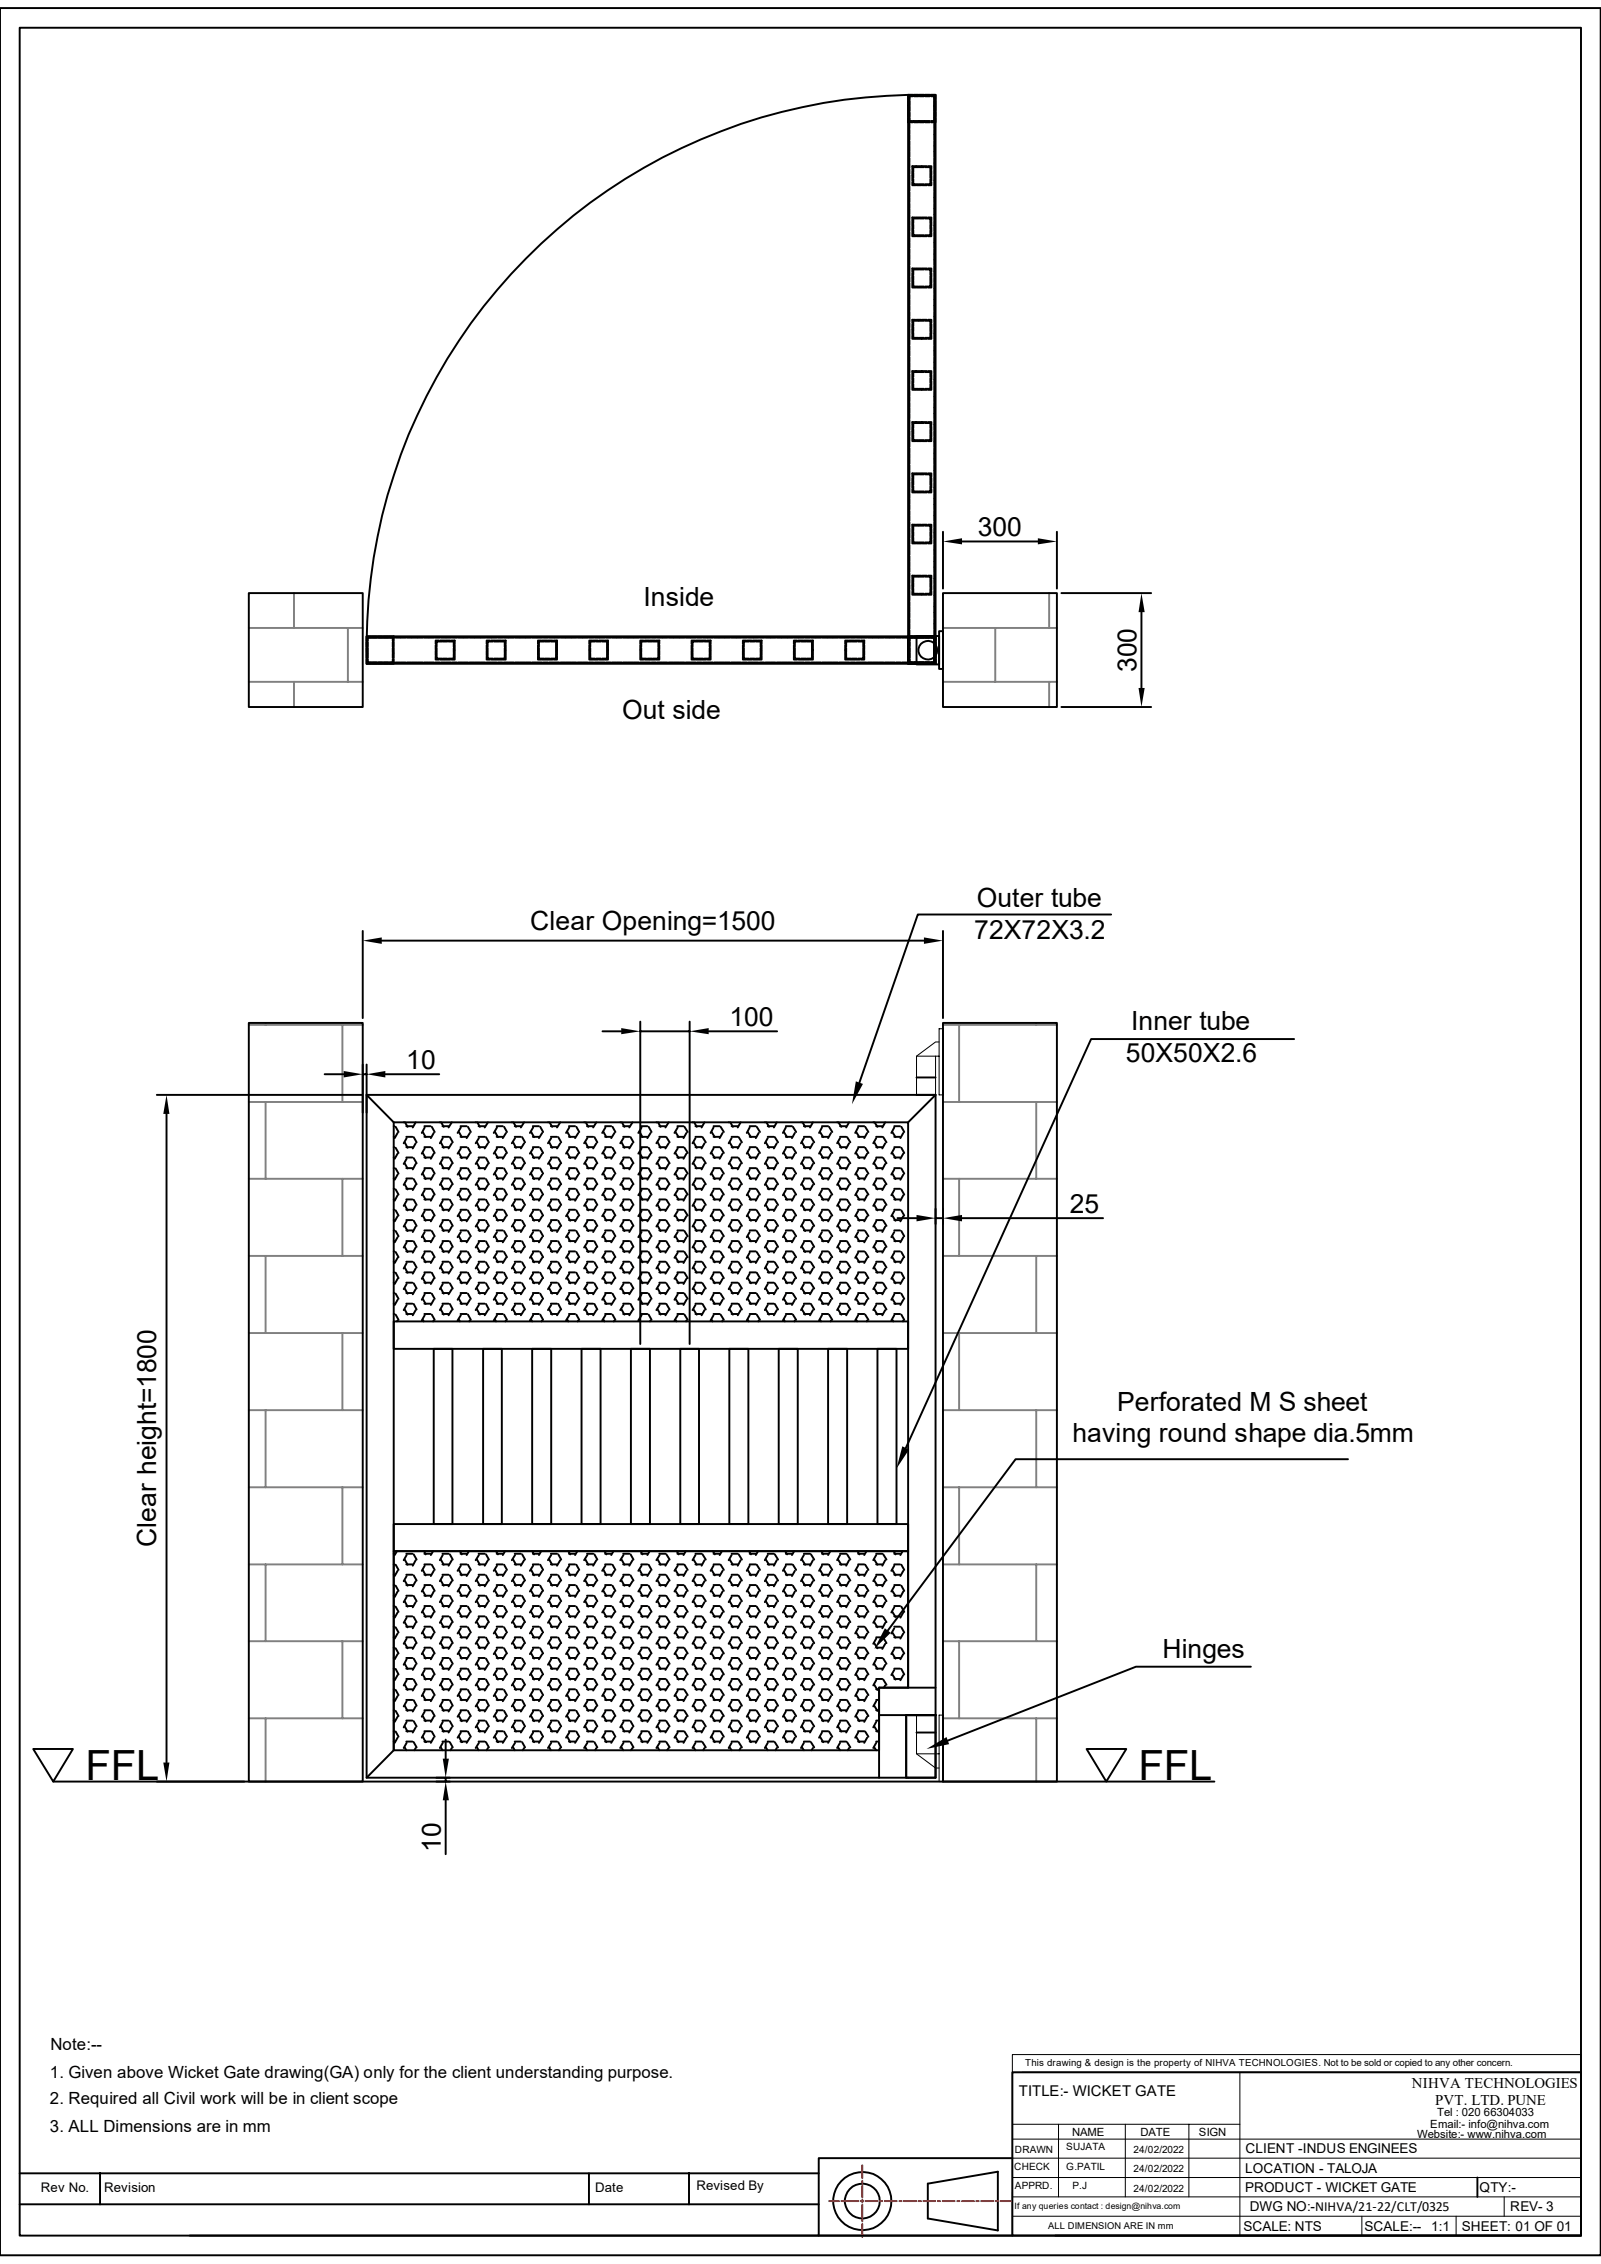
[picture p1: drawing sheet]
<svg xmlns="http://www.w3.org/2000/svg" width="210mm" height="297mm" viewBox="0 0 210 297" stroke-linecap="round" stroke-linejoin="round" font-family="sans-serif">
<defs><g id="words">
<g font-size="5.5">
<text x="11.2" y="233.5">FFL</text>
<text x="149.4" y="233.5">FFL</text>
</g>
<g font-size="3.5">
<text x="128.3" y="70.4">300</text>
<text x="84.4" y="79.5">Inside</text>
<text x="149.1" y="88.2" transform="rotate(-90 149.1 88.2)">300</text>
<text x="81.6" y="94.3">Out side</text>
<text x="128.1" y="119">Outer tube</text>
<text x="69.6" y="122">Clear Opening=1500</text>
<text x="127.8" y="123.2">72X72X3.2</text>
<text x="95.7" y="134.6">100</text>
<text x="148.4" y="135.2">Inner tube</text>
<text x="53.3" y="140.2">10</text>
<text x="147.7" y="139.3">50X50X2.6</text>
<text x="140.3" y="159.2">25</text>
<text x="146.6" y="185.1">Perforated M S sheet</text>
<text x="140.7" y="189.2">having round shape dia.5mm</text>
<text x="20.5" y="202.9" transform="rotate(-90 20.5 202.9)">Clear height=1800</text>
<text x="152.5" y="217.6">Hinges</text>
<text x="57.8" y="243" transform="rotate(-90 57.8 243)">10</text>
</g>
<g font-size="2.2">
<text x="6.6" y="268.9">Note:--</text>
<text x="6.5" y="272.6">1. Given above Wicket Gate drawing(GA) only for the client understanding purpose.</text>
<text x="6.5" y="276.1">2. Required all Civil work will be in client scope</text>
<text x="6.5" y="279.7">3. ALL Dimensions are in mm</text>
</g>
<g font-size="1.9">
<text x="133.6" y="274.9">TITLE:- WICKET GATE</text>
<text x="185.2" y="273.9">NIHVA TECHNOLOGIES</text>
<text x="188.3" y="276.1">PVT. LTD. PUNE</text>
</g>
<g font-size="1.8">
<text x="163.3" y="287.6">PRODUCT - WICKET GATE</text>
<text x="163.3" y="285">LOCATION - TALOJA</text>
<text x="163.4" y="282.5">CLIENT -INDUS ENGINEES</text>
<text x="194.1" y="287.6">QTY:-</text>
<text x="163.1" y="292.7">SCALE: NTS</text>
<text x="164" y="290.1">DWG NO:-NIHVA/21-22/CLT/0325</text>
<text x="179" y="292.7">SCALE:--</text>
<text x="187.7" y="292.7">1:1</text>
<text x="191.8" y="292.7">SHEET: 01 OF 01</text>
<text x="198.1" y="290.1">REV- 3</text>
</g>
<g font-size="1.7">
<text x="5.4" y="287.5">Rev No.</text>
<text x="13.7" y="287.5">Revision</text>
<text x="78.1" y="287.5">Date</text>
<text x="91.4" y="287.4">Revised By</text>
</g>
<g font-size="1.5">
<text x="140.6" y="280.2">NAME</text>
<text x="149.6" y="280.2">DATE</text>
<text x="157.3" y="280.2">SIGN</text>
<text x="185.9" y="280.4">Website:- www.nihva.com</text>
<text x="187.6" y="279.1">Email:- info@nihva.com</text>
<text x="188.5" y="277.6">Tel : 020 66304033</text>
</g>
<g font-size="1.3">
<text x="134.5" y="271">This drawing &amp; design is the property of NIHVA TECHNOLOGIES. Not to be sold or copied to any other concern.</text>
<text x="133.1" y="284.6">CHECK</text>
<text x="133.1" y="282.4">DRAWN</text>
<text x="133.1" y="287.2">APPRD.</text>
<text x="139.9" y="282.1">SUJATA</text>
<text x="139.9" y="284.6">G.PATIL</text>
<text x="140.7" y="287.2">P.J</text>
<text x="148.7" y="282.4">24/02/2022</text>
<text x="148.7" y="285">24/02/2022</text>
<text x="148.7" y="287.5">24/02/2022</text>
</g>
<text font-size="1.2" x="137.5" y="292.4">ALL DIMENSION ARE IN mm</text>
<text font-size="1.1" x="133.1" y="289.8">If any queries contact : design@nihva.com</text>
</g></defs>
<g fill="none" stroke="#808080" stroke-width=".25">
<path d="M38.6 77.8v4.6M137.6 77.8v4.6M32.6 82.4h15M32.6 89.5h15M38.6 89.5v3.3M45.6 82.4v7.1M123.7 82.4h14.9M123.7 89.5h14.9M130.6 82.4v7.1M137.6 89.5v3.3M32.6 134.5h15M34.8 134.2v.3"/>
<path d="M44.9 134.5v10.1M123.7 134.5h14.9M125.8 134.5v10.1M135.9 134.2v.3M32.6 144.6h15M32.6 154.6h15M34.8 144.6v10M44.9 154.6v10.2M123.7 144.6h14.9M123.7 154.6h14.9M125.8 154.6v10.2M135.9 144.6v10"/>
<path d="M32.6 164.8h15M32.6 174.9h15M34.8 164.8v10.1M44.9 174.9v10.1M123.7 164.8h14.9M123.7 174.9h14.9M125.8 174.9v10.1M135.9 164.8v10.1M32.6 185h15M32.6 195.1h15M34.8 185v10.1M44.9 195.1v10.1"/>
<path d="M123.7 185h14.9M123.7 195.1h14.9M125.8 195.1v10.1M135.9 185v10.1M32.6 205.2h15M32.6 215.3h15M34.8 205.2v10.1M44.9 215.3v10.1M123.7 205.2h14.9M123.7 215.3h14.9M125.8 215.3v10.1M135.9 205.2v10.1"/>
<path d="M32.6 225.4h15M34.8 225.4v8.3M123.7 225.4h14.9M135.9 225.4v8.3"/>
</g>
<g fill="none" stroke="#000" stroke-width=".25">
<path d="M0 1.1h210v294.8h-210zM2.6 3.6h204.8v289.7h-204.8zM32.6 77.8h15v15h-15zM123.7 77.8h14.9v15h-14.9zM32.6 134.2h15v99.5h-15zM47.6 122.1v11.5M50.1 123.4h71.1M123.7 135v8.6M123.7 134.2h14.9v99.5h-14.9zM123.7 122.1v11.5M48.1 143.6h74.6v89.6h-74.6zM48.1 143.6l3.5 3.6"/>
<path d="M51.6 147.7h.1M51.6 149.1h.1M51.6 150.5h.1M51.6 151.8h.1M51.6 153.2h.1M51.6 147.2h67.5v74.2M51.6 147.2v82.4h63.7v-8.2h3.8v-17.9h-67.5v26.1l-3.5 3.6M51.6 154.6h.1M51.6 156h.1M51.6 157.4h.1M51.6 158.7h.1M51.9 158.8l.4 .7"/>
<path d="M51.9 156l.4 .7M51.9 153.3l.4 .7M51.9 150.6l.4 .7M51.9 147.8l.4 .7M52.2 148.6l-.4 .7M52.2 151.3l-.4 .7M52.2 154.1l-.4 .7M52.2 156.8l-.4 .7M52.2 159.6l-.4 .6M53 147.2h.1M53.1 158.1l.4 .7M53.1 155.4l.4 .6"/>
<path d="M53.1 152.6l.4 .7M53.1 149.9l.4 .7M53.1 147.2l.4 .6M53.3 147.7h.8M53.3 149.1h.8M53.3 150.5h.8M53.3 151.8h.8M53.3 153.2h.8M53.3 154.6h.8M53.3 156h.8M53.3 157.4h.8M53.3 158.7h.8"/>
<path d="M53.3 149.3l-.3 .7M53.3 152l-.3 .7M53.3 154.8l-.3 .6M53.3 157.5l-.3 .7M54.3 157.4l.4 .7M54.3 154.7l.4 .7M54.3 151.9l.4 .7M54.3 149.2l.4 .7M54.5 147.2l-.4 .7M54.5 150l-.4 .7M54.5 152.7l-.4 .7M54.5 155.4l-.4 .7"/>
<path d="M54.5 158.2l-.4 .7M55.5 148.5l.3 .7M55.5 159.5l.3 .6M55.5 156.7l.3 .7M55.5 154l.3 .7M55.5 151.3l.3 .6M55.7 147.7h.8M55.7 149.1h.8M55.7 150.5h.8M55.7 151.8h.8M55.7 153.2h.8M55.7 154.6h.8"/>
<path d="M55.7 156h.8M55.7 157.4h.8M55.7 158.7h.8M55.7 147.9l-.4 .7M55.7 150.7l-.4 .6M55.7 153.4l-.4 .7M55.7 156.1l-.4 .7M55.7 158.9l-.4 .7M56.6 150.6l.4 .7M56.6 147.8l.4 .7M56.6 158.8l.4 .7M56.6 156l.4 .7"/>
<path d="M56.6 153.3l.4 .7M56.9 148.6l-.4 .7M56.9 151.3l-.4 .7M56.9 154.1l-.4 .7M56.9 156.8l-.4 .7M56.9 159.6l-.4 .6M57.7 147.2h.1M57.8 152.6l.4 .7M57.8 149.9l.4 .7M57.8 158.1l.4 .7M57.8 155.4l.4 .6M57.9 147.2l.3 .6"/>
<path d="M58 147.7h.8M58 149.1h.8M58 150.5h.8M58 151.8h.8M58 153.2h.8M58 154.6h.8M58 156h.8M58 157.4h.8M58 158.7h.8M58.1 149.3l-.4 .7M58.1 152l-.4 .7M58.1 154.8l-.4 .6"/>
<path d="M58.1 157.5l-.4 .7M59 154.7l.4 .7M59 151.9l.4 .7M59 149.2l.4 .7M59 157.4l.4 .7M59.3 147.2l-.5 .7M59.3 150l-.5 .7M59.3 152.7l-.5 .7M59.3 155.4l-.5 .7M59.3 158.2l-.5 .7M60.2 156.7l.4 .7M60.2 154l.4 .7"/>
<path d="M60.2 151.3l.4 .6M60.2 148.5l.4 .7M60.2 159.5l.4 .6M60.4 147.7h.8M60.4 149.1h.8M60.4 150.5h.8M60.4 151.8h.8M60.4 153.2h.8M60.4 154.6h.8M60.4 156h.8M60.4 157.4h.8M60.4 158.7h.8"/>
<path d="M60.5 147.9l-.5 .7M60.5 150.7l-.5 .6M60.5 153.4l-.5 .7M60.5 156.1l-.5 .7M60.5 158.9l-.5 .7M61.4 158.8l.4 .7M61.4 156l.4 .7M61.4 153.3l.4 .7M61.4 150.6l.4 .7M61.4 147.8l.4 .7M61.6 148.6l-.4 .7M61.6 151.3l-.4 .7"/>
<path d="M61.6 154.1l-.4 .7M61.6 156.8l-.4 .7M61.6 159.6l-.4 .6M62.4 147.2h.1M62.6 158.1l.3 .7M62.6 155.4l.3 .6M62.6 152.6l.3 .7M62.6 149.9l.3 .7M62.6 147.2l.3 .6M62.8 147.7h.8M62.8 149.1h.8M62.8 150.5h.8"/>
<path d="M62.8 151.8h.8M62.8 153.2h.8M62.8 154.6h.8M62.8 156h.8M62.8 157.4h.8M62.8 158.7h.8M62.8 149.3l-.4 .7M62.8 152l-.4 .7M62.8 154.8l-.4 .6M62.8 157.5l-.4 .7M63.8 157.4l.3 .7M63.8 154.7l.3 .7"/>
<path d="M63.8 151.9l.3 .7M63.8 149.2l.3 .7M64 147.2l-.4 .7M64 150l-.4 .7M64 152.7l-.4 .7M64 155.4l-.4 .7M64 158.2l-.4 .7M64.9 159.5l.4 .6M64.9 156.7l.4 .7M64.9 154l.4 .7M64.9 151.3l.4 .6M64.9 148.5l.4 .7"/>
<path d="M65.2 147.7h.8M65.2 149.1h.8M65.2 150.5h.8M65.2 151.8h.8M65.2 153.2h.8M65.2 154.6h.8M65.2 156h.8M65.2 157.4h.8M65.2 158.7h.8M65.2 147.9l-.4 .7M65.2 150.7l-.4 .6M65.2 153.4l-.4 .7"/>
<path d="M65.2 156.1l-.4 .7M65.2 158.9l-.4 .7M66.1 158.8l.4 .7M66.1 156l.4 .7M66.1 153.3l.4 .7M66.1 150.6l.4 .7M66.1 147.8l.4 .7M66.4 148.6l-.4 .7M66.4 151.3l-.4 .7M66.4 154.1l-.4 .7M66.4 156.8l-.4 .7M66.4 159.6l-.4 .6"/>
<path d="M67.1 147.2h.1M67.3 158.1l.4 .7M67.3 155.4l.4 .6M67.3 152.6l.4 .7M67.3 149.9l.4 .7M67.4 147.2l.3 .6M67.5 147.7h.8M67.5 149.1h.8M67.5 150.5h.8M67.5 151.8h.8M67.5 153.2h.8M67.5 154.6h.8"/>
<path d="M67.5 156h.8M67.5 157.4h.8M67.5 158.7h.8M67.6 149.3l-.5 .7M67.6 152l-.5 .7M67.6 154.8l-.5 .6M67.6 157.5l-.5 .7M68.5 157.4l.4 .7M68.5 154.7l.4 .7M68.5 151.9l.4 .7M68.5 149.2l.4 .7M68.7 147.2l-.4 .7"/>
<path d="M68.7 150l-.4 .7M68.7 152.7l-.4 .7M68.7 155.4l-.4 .7M68.7 158.2l-.4 .7M69.7 159.5l.4 .6M69.7 156.7l.4 .7M69.7 154l.4 .7M69.7 151.3l.4 .6M69.7 148.5l.4 .7M69.9 147.7h.8M69.9 149.1h.8M69.9 150.5h.8"/>
<path d="M69.9 151.8h.8M69.9 153.2h.8M69.9 154.6h.8M69.9 156h.8M69.9 157.4h.8M69.9 158.7h.8M69.9 147.9l-.4 .7M69.9 150.7l-.4 .6M69.9 153.4l-.4 .7M69.9 156.1l-.4 .7M69.9 158.9l-.4 .7M70.9 147.8l.3 .7"/>
<path d="M70.9 158.8l.3 .7M70.9 156l.3 .7M70.9 153.3l.3 .7M70.9 150.6l.3 .7M71.1 148.6l-.4 .7M71.1 151.3l-.4 .7M71.1 154.1l-.4 .7M71.1 156.8l-.4 .7M71.1 159.6l-.4 .6M71.9 147.2h.1M72.1 149.9l.3 .7M72.1 158.1l.3 .7"/>
<path d="M72.1 155.4l.3 .6M72.1 152.6l.3 .7M72.1 147.2l.3 .6M72.3 147.7h.8M72.3 149.1h.8M72.3 150.5h.8M72.3 151.8h.8M72.3 153.2h.8M72.3 154.6h.8M72.3 156h.8M72.3 157.4h.8M72.3 158.7h.8"/>
<path d="M72.3 149.3l-.4 .7M72.3 152l-.4 .7M72.3 154.8l-.4 .6M72.3 157.5l-.4 .7M73.2 151.9l.4 .7M73.2 149.2l.4 .7M73.2 157.4l.4 .7M73.2 154.7l.4 .7M73.5 147.2l-.4 .7M73.5 150l-.4 .7M73.5 152.7l-.4 .7M73.5 155.4l-.4 .7"/>
<path d="M73.5 158.2l-.4 .7M74.4 154l.4 .7M74.4 151.3l.4 .6M74.4 148.5l.4 .7M74.4 159.5l.4 .6M74.4 156.7l.4 .7M74.6 147.7h.8M74.6 149.1h.8M74.6 150.5h.8M74.6 151.8h.8M74.6 153.2h.8M74.6 154.6h.8"/>
<path d="M74.6 156h.8M74.6 157.4h.8M74.6 158.7h.8M74.7 147.9l-.4 .7M74.7 150.7l-.4 .6M74.7 153.4l-.4 .7M74.7 156.1l-.4 .7M74.7 158.9l-.4 .7M75.6 156l.4 .7M75.6 153.3l.4 .7M75.6 150.6l.4 .7M75.6 147.8l.4 .7"/>
<path d="M75.6 158.8l.4 .7M75.9 148.6l-.5 .7M75.9 151.3l-.5 .7M75.9 154.1l-.5 .7M75.9 156.8l-.5 .7M75.9 159.6l-.5 .6M76.6 147.2h.1M76.8 158.1l.4 .7M76.8 155.4l.4 .6M76.8 152.6l.4 .7M76.8 149.9l.4 .7M76.8 147.2l.4 .6"/>
<path d="M77 147.7h.8M77 149.1h.8M77 150.5h.8M77 151.8h.8M77 153.2h.8M77 154.6h.8M77 156h.8M77 157.4h.8M77 158.7h.8M77 149.3l-.4 .7M77 152l-.4 .7M77 154.8l-.4 .6"/>
<path d="M77 157.5l-.4 .7M78 157.4l.4 .7M78 154.7l.4 .7M78 151.9l.4 .7M78 149.2l.4 .7M78.2 147.2l-.4 .7M78.2 150l-.4 .7M78.2 152.7l-.4 .7M78.2 155.4l-.4 .7M78.2 158.2l-.4 .7M79.2 159.5l.3 .6M79.2 156.7l.3 .7"/>
<path d="M79.2 154l.3 .7M79.2 151.3l.3 .6M79.2 148.5l.3 .7M79.4 147.7h.8M79.4 149.1h.8M79.4 150.5h.8M79.4 151.8h.8M79.4 153.2h.8M79.4 154.6h.8M79.4 156h.8M79.4 157.4h.8M79.4 158.7h.8"/>
<path d="M79.4 147.9l-.4 .7M79.4 150.7l-.4 .6M79.4 153.4l-.4 .7M79.4 156.1l-.4 .7M79.4 158.9l-.4 .7M80.3 158.8l.4 .7M80.3 156l.4 .7M80.3 153.3l.4 .7M80.3 150.6l.4 .7M80.3 147.8l.4 .7M80.6 148.6l-.4 .7M80.6 151.3l-.4 .7"/>
<path d="M80.6 154.1l-.4 .7M80.6 156.8l-.4 .7M80.6 159.6l-.4 .6M81.4 147.2h.1M81.5 158.1l.4 .7M81.5 155.4l.4 .6M81.5 152.6l.4 .7M81.5 149.9l.4 .7M81.6 147.2l.3 .6M81.7 147.7h.8M81.7 149.1h.8M81.7 150.5h.8"/>
<path d="M81.7 151.8h.8M81.7 153.2h.8M81.7 154.6h.8M81.7 156h.8M81.7 157.4h.8M81.7 158.7h.8M81.8 149.3l-.4 .7M81.8 152l-.4 .7M81.8 154.8l-.4 .6M81.8 157.5l-.4 .7M82.7 157.4l.4 .7M82.7 154.7l.4 .7"/>
<path d="M82.7 151.9l.4 .7M82.7 149.2l.4 .7M83 147.2l-.4 .7M83 150l-.4 .7M83 152.7l-.4 .7M83 155.4l-.4 .7M83 158.2l-.4 .7M83.9 159.5l.4 .6M83.9 156.7l.4 .7M83.9 154l.4 .7M83.9 151.3l.4 .6M83.9 148.5l.4 .7"/>
<path d="M84.1 147.7h.8M84.1 149.1h.8M84.1 150.5h.8M84.1 151.8h.8M84.1 153.2h.8M84.1 154.6h.8M84.1 156h.8M84.1 157.4h.8M84.1 158.7h.8M84.2 147.9l-.5 .7M84.2 150.7l-.5 .6M84.2 153.4l-.5 .7"/>
<path d="M84.2 156.1l-.5 .7M84.2 158.9l-.5 .7M85.1 158.8l.4 .7M85.1 156l.4 .7M85.1 153.3l.4 .7M85.1 150.6l.4 .7M85.1 147.8l.4 .7M85.3 148.6l-.4 .7M85.3 151.3l-.4 .7M85.3 154.1l-.4 .7M85.3 156.8l-.4 .7M85.3 159.6l-.4 .6"/>
<path d="M86.1 147.2h.1M86.3 158.1l.4 .7M86.3 155.4l.4 .6M86.3 152.6l.4 .7M86.3 149.9l.4 .7M86.3 147.2l.4 .6M86.5 147.7h.8M86.5 149.1h.8M86.5 150.5h.8M86.5 151.8h.8M86.5 153.2h.8M86.5 154.6h.8"/>
<path d="M86.5 156h.8M86.5 157.4h.8M86.5 158.7h.8M86.5 149.3l-.4 .7M86.5 152l-.4 .7M86.5 154.8l-.4 .6M86.5 157.5l-.4 .7M87.4 157.4l.4 .7M87.4 154.7l.4 .7M87.4 151.9l.4 .7M87.4 149.2l.4 .7M87.7 147.2l-.4 .7"/>
<path d="M87.7 150l-.4 .7M87.7 152.7l-.4 .7M87.7 155.4l-.4 .7M87.7 158.2l-.4 .7M88.6 159.5l.4 .6M88.6 156.7l.4 .7M88.6 154l.4 .7M88.6 151.3l.4 .6M88.6 148.5l.4 .7M88.9 147.7h.8M88.9 149.1h.8M88.9 150.5h.8"/>
<path d="M88.9 151.8h.8M88.9 153.2h.8M88.9 154.6h.8M88.9 156h.8M88.9 157.4h.8M88.9 158.7h.8M88.9 147.9l-.4 .7M88.9 150.7l-.4 .6M88.9 153.4l-.4 .7M88.9 156.1l-.4 .7M88.9 158.9l-.4 .7M89.8 158.8l.4 .7"/>
<path d="M89.8 156l.4 .7M89.8 153.3l.4 .7M89.8 150.6l.4 .7M89.8 147.8l.4 .7M90 159.6l-.3 .6M90 148.6l-.3 .7M90 151.3l-.3 .7M90 154.1l-.3 .7M90 156.8l-.3 .7M90.8 147.2h.1M91 158.1l.4 .7M91 155.4l.4 .6"/>
<path d="M91 152.6l.4 .7M91 149.9l.4 .7M91.1 147.2l.3 .6M91.2 147.7h.8M91.2 149.1h.8M91.2 150.5h.8M91.2 151.8h.8M91.2 157.5l-.4 .7M91.2 153.2h.8M91.2 154.6h.8M91.2 156h.8M91.2 157.4h.8"/>
<path d="M91.2 158.7h.8M91.2 149.3l-.4 .7M91.2 152l-.4 .7M91.2 154.8l-.4 .6M92.2 157.4l.4 .7M92.2 154.7l.4 .7M92.2 151.9l.4 .7M92.2 149.2l.4 .7M92.4 155.4l-.4 .7M92.4 158.2l-.4 .7M92.4 147.2l-.4 .7M92.4 150l-.4 .7"/>
<path d="M92.4 152.7l-.4 .7M93.3 148.5l.5 .7M93.3 159.5l.5 .6M93.3 156.7l.5 .7M93.3 154l.5 .7M93.3 151.3l.5 .6M93.6 147.7h.8M93.6 149.1h.8M93.6 150.5h.8M93.6 151.8h.8M93.6 153.2h.8M93.6 154.6h.8"/>
<path d="M93.6 156h.8M93.6 157.4h.8M93.6 158.7h.8M93.6 153.4l-.4 .7M93.6 156.1l-.4 .7M93.6 158.9l-.4 .7M93.6 147.9l-.4 .7M93.6 150.7l-.4 .6M94.5 150.6l.5 .7M94.5 147.8l.5 .7M94.5 158.8l.5 .7M94.5 156l.5 .7"/>
<path d="M94.5 153.3l.5 .7M94.8 151.3l-.4 .7M94.8 154.1l-.4 .7M94.8 156.8l-.4 .7M94.8 159.6l-.4 .6M94.8 148.6l-.4 .7M95.6 147.2h.1M95.7 152.6l.4 .7M95.7 149.9l.4 .7M95.7 158.1l.4 .7M95.7 155.4l.4 .6M95.8 147.2l.3 .6"/>
<path d="M96 147.7h.8M96 149.1h.8M96 150.5h.8M96 151.8h.8M96 149.3l-.4 .7M96 152l-.4 .7M96 154.8l-.4 .6M96 157.5l-.4 .7M96 153.2h.8M96 154.6h.8M96 156h.8M96 157.4h.8"/>
<path d="M96 158.7h.8M96.9 154.7l.4 .7M96.9 151.9l.4 .7M96.9 149.2l.4 .7M96.9 157.4l.4 .7M97.2 147.2l-.4 .7M97.2 150l-.4 .7M97.2 152.7l-.4 .7M97.2 155.4l-.4 .7M97.2 158.2l-.4 .7M98.1 156.7l.4 .7M98.1 154l.4 .7"/>
<path d="M98.1 151.3l.4 .6M98.1 148.5l.4 .7M98.1 159.5l.4 .6M98.3 147.7h.8M98.3 149.1h.8M98.3 150.5h.8M98.3 151.8h.8M98.3 153.2h.8M98.3 154.6h.8M98.3 156h.8M98.3 157.4h.8M98.3 158.7h.8"/>
<path d="M98.3 147.9l-.3 .7M98.3 150.7l-.3 .6M98.3 153.4l-.3 .7M98.3 156.1l-.3 .7M98.3 158.9l-.3 .7M99.3 156l.4 .7M99.3 153.3l.4 .7M99.3 150.6l.4 .7M99.3 147.8l.4 .7M99.3 158.8l.4 .7M99.5 148.6l-.4 .7M99.5 151.3l-.4 .7"/>
<path d="M99.5 154.1l-.4 .7M99.5 156.8l-.4 .7M99.5 159.6l-.4 .6M100.3 147.2h.1M100.5 158.1l.4 .7M100.5 155.4l.4 .6M100.5 152.6l.4 .7M100.5 149.9l.4 .7M100.5 147.2l.4 .6M100.7 147.7h.8M100.7 149.1h.8M100.7 150.5h.8"/>
<path d="M100.7 151.8h.8M100.7 153.2h.8M100.7 154.6h.8M100.7 156h.8M100.7 157.4h.8M100.7 154.8l-.4 .6M100.7 157.5l-.4 .7M100.7 149.3l-.4 .7M100.7 152l-.4 .7M100.7 158.7h.8M101.6 157.4l.5 .7M101.6 154.7l.5 .7"/>
<path d="M101.6 151.9l.5 .7M101.6 149.2l.5 .7M101.9 152.7l-.4 .7M101.9 155.4l-.4 .7M101.9 158.2l-.4 .7M101.9 147.2l-.4 .7M101.9 150l-.4 .7M102.8 159.5l.5 .6M102.8 156.7l.5 .7M102.8 154l.5 .7M102.8 151.3l.5 .6M102.8 148.5l.5 .7"/>
<path d="M103.1 147.7h.8M103.1 149.1h.8M103.1 150.5h.8M103.1 151.8h.8M103.1 147.9l-.4 .7M103.1 150.7l-.4 .6M103.1 153.4l-.4 .7M103.1 156.1l-.4 .7M103.1 158.9l-.4 .7M103.1 153.2h.8M103.1 154.6h.8M103.1 156h.8"/>
<path d="M103.1 157.4h.8M103.1 158.7h.8M104 158.8l.4 .7M104 156l.4 .7M104 153.3l.4 .7M104 150.6l.4 .7M104 147.8l.4 .7M104.3 148.6l-.4 .7M104.3 151.3l-.4 .7M104.3 154.1l-.4 .7M104.3 156.8l-.4 .7M104.3 159.6l-.4 .6"/>
<path d="M105.1 147.2h.1M105.2 158.1l.4 .7M105.2 155.4l.4 .6M105.2 152.6l.4 .7M105.2 149.9l.4 .7M105.3 147.2l.3 .6M105.5 147.7h.8M105.5 149.1h.8M105.5 150.5h.8M105.5 151.8h.8M105.5 149.3l-.4 .7M105.5 152l-.4 .7"/>
<path d="M105.5 154.8l-.4 .6M105.5 157.5l-.4 .7M105.5 153.2h.8M105.5 154.6h.8M105.5 156h.8M105.5 157.4h.8M105.5 158.7h.8M106.4 157.4l.4 .7M106.4 154.7l.4 .7M106.4 151.9l.4 .7M106.4 149.2l.4 .7M106.6 147.2l-.3 .7"/>
<path d="M106.6 150l-.3 .7M106.6 152.7l-.3 .7M106.6 155.4l-.3 .7M106.6 158.2l-.3 .7M107.6 159.5l.4 .6M107.6 156.7l.4 .7M107.6 154l.4 .7M107.6 151.3l.4 .6M107.6 148.5l.4 .7M107.8 147.7h.8M107.8 149.1h.8M107.8 150.5h.8"/>
<path d="M107.8 151.8h.8M107.8 153.2h.8M107.8 154.6h.8M107.8 156h.8M107.8 157.4h.8M107.8 147.9l-.4 .7M107.8 150.7l-.4 .6M107.8 158.7h.8M107.8 153.4l-.4 .7M107.8 156.1l-.4 .7M107.8 158.9l-.4 .7M108.8 158.8l.4 .7"/>
<path d="M108.8 156l.4 .7M108.8 153.3l.4 .7M108.8 150.6l.4 .7M108.8 147.8l.4 .7M109 148.6l-.4 .7M109 151.3l-.4 .7M109 154.1l-.4 .7M109 156.8l-.4 .7M109 159.6l-.4 .6M109.8 147.2h.1M109.9 158.1l.5 .7M109.9 155.4l.5 .6"/>
<path d="M109.9 152.6l.5 .7M109.9 149.9l.5 .7M110 147.2l.4 .6M110.2 147.7h.8M110.2 149.1h.8M110.2 150.5h.8M110.2 151.8h.8M110.2 153.2h.8M110.2 154.6h.8M110.2 156h.8M110.2 157.4h.8M110.2 158.7h.8"/>
<path d="M110.2 149.3l-.4 .7M110.2 152l-.4 .7M110.2 154.8l-.4 .6M110.2 157.5l-.4 .7M111.1 157.4l.4 .7M111.1 154.7l.4 .7M111.1 151.9l.4 .7M111.1 149.2l.4 .7M111.4 147.2l-.4 .7M111.4 150l-.4 .7M111.4 152.7l-.4 .7M111.4 155.4l-.4 .7"/>
<path d="M111.4 158.2l-.4 .7M112.3 159.5l.4 .6M112.3 156.7l.4 .7M112.3 154l.4 .7M112.3 151.3l.4 .6M112.3 148.5l.4 .7M112.6 147.7h.8M112.6 149.1h.8M112.6 150.5h.8M112.6 151.8h.8M112.6 158.9l-.4 .7M112.6 153.2h.8"/>
<path d="M112.6 154.6h.8M112.6 156h.8M112.6 157.4h.8M112.6 158.7h.8M112.6 147.9l-.4 .7M112.6 150.7l-.4 .6M112.6 153.4l-.4 .7M112.6 156.1l-.4 .7M113.5 158.8l.4 .7M113.5 156l.4 .7M113.5 153.3l.4 .7M113.5 150.6l.4 .7"/>
<path d="M113.5 147.8l.4 .7M113.7 156.8l-.3 .7M113.7 159.6l-.3 .6M113.7 148.6l-.3 .7M113.7 151.3l-.3 .7M113.7 154.1l-.3 .7M114.6 147.2h.1M114.7 158.1l.4 .7M114.7 155.4l.4 .6M114.7 152.6l.4 .7M114.7 149.9l.4 .7M114.7 147.2l.4 .6"/>
<path d="M114.9 147.7h.8M114.9 149.1h.8M114.9 150.5h.8M114.9 151.8h.8M114.9 153.2h.8M114.9 154.6h.8M114.9 156h.8M114.9 157.4h.8M114.9 154.8l-.3 .6M114.9 157.5l-.3 .7M114.9 158.7h.8M114.9 149.3l-.3 .7"/>
<path d="M114.9 152l-.3 .7M115.9 157.4l.4 .7M115.9 154.7l.4 .7M115.9 151.9l.4 .7M115.9 149.2l.4 .7M116.1 152.7l-.4 .7M116.1 155.4l-.4 .7M116.1 158.2l-.4 .7M116.1 147.2l-.4 .7M116.1 150l-.4 .7M117.1 159.5l.4 .6M117.1 156.7l.4 .7"/>
<path d="M117.1 154l.4 .7M117.1 151.3l.4 .6M117.1 148.5l.4 .7M117.3 147.7h.8M117.3 149.1h.8M117.3 150.5h.8M117.3 151.8h.8M117.3 150.7l-.4 .6M117.3 153.4l-.4 .7M117.3 156.1l-.4 .7M117.3 158.9l-.4 .7M117.3 153.2h.8"/>
<path d="M117.3 154.6h.8M117.3 156h.8M117.3 157.4h.8M117.3 147.9l-.4 .7M117.3 158.7h.8M118.2 158.8l.4 .7M118.2 156l.4 .7M118.2 153.3l.4 .7M118.2 150.6l.4 .7M118.2 147.8l.4 .7M118.5 148.6l-.4 .7M118.5 151.3l-.4 .7"/>
<path d="M118.5 154.1l-.4 .7M118.5 156.8l-.4 .7M118.5 159.6l-.4 .6M120.2 143.6h2.5l-3.6 3.6M120.2 141.4h2.5M51.6 173.4h67.5v3.6h-67.5zM51.6 172.4h.1M51.6 166.9h.1M51.6 168.3h.1M51.6 169.6h.1M51.6 171h.1M51.6 160.1h.1"/>
<path d="M51.6 161.4h.1M51.6 162.8h.1M51.6 164.2h.1M51.6 165.5h.1M51.9 172.5l.4 .6M51.9 169.7l.4 .7M51.9 167l.4 .7M51.9 164.3l.4 .6M51.9 161.5l.4 .7M52.2 162.3l-.4 .7M52.2 165l-.4 .7M52.2 167.8l-.4 .6"/>
<path d="M52.2 170.5l-.4 .7M52.2 173.2l-.1 .2M53.1 171.8l.4 .7M53.1 169l.4 .7M53.1 166.3l.4 .7M53.1 163.6l.4 .7M53.1 160.8l.4 .7M53.3 166.9h.8M53.3 168.3h.8M53.3 169.6h.8M53.3 171h.8M53.3 172.4h.8"/>
<path d="M53.3 160.1h.8M53.3 161.4h.8M53.3 162.8h.8M53.3 164.2h.8M53.3 165.5h.8M53.3 160.2l-.3 .7M53.3 163l-.3 .7M53.3 165.7l-.3 .7M53.3 168.4l-.3 .7M53.3 171.2l-.3 .7M54.3 171.1l.4 .7M54.3 168.4l.4 .6"/>
<path d="M54.3 165.6l.4 .7M54.3 162.9l.4 .7M54.3 160.1l.4 .7M54.5 160.9l-.4 .7M54.5 163.7l-.4 .6M54.5 166.4l-.4 .7M54.5 169.1l-.4 .7M54.5 171.9l-.4 .7M55.5 173.1l.1 .3M55.5 170.4l.3 .7M55.5 167.7l.3 .7M55.5 164.9l.3 .7"/>
<path d="M55.5 162.2l.3 .7M55.7 172.4h.8M55.7 166.9h.8M55.7 168.3h.8M55.7 169.6h.8M55.7 171h.8M55.7 160.1h.8M55.7 161.4h.8M55.7 162.8h.8M55.7 164.2h.8M55.7 165.5h.8M55.7 161.6l-.4 .7"/>
<path d="M55.7 164.3l-.4 .7M55.7 167.1l-.4 .7M55.7 169.8l-.4 .7M55.7 172.6l-.4 .6M56.6 172.5l.4 .6M56.6 169.7l.4 .7M56.6 167l.4 .7M56.6 164.3l.4 .6M56.6 161.5l.4 .7M56.9 177h2.5v22.9h-2.5zM56.9 162.3l-.4 .7M56.9 165l-.4 .7"/>
<path d="M56.9 167.8l-.4 .6M56.9 170.5l-.4 .7M56.9 173.2l-.1 .2M57.8 171.8l.4 .7M57.8 169l.4 .7M57.8 166.3l.4 .7M57.8 163.6l.4 .7M57.8 160.8l.4 .7M58 172.4h.8M58 166.9h.8M58 168.3h.8M58 169.6h.8"/>
<path d="M58 171h.8M58 160.1h.8M58 161.4h.8M58 162.8h.8M58 164.2h.8M58 165.5h.8M58.1 160.2l-.4 .7M58.1 163l-.4 .7M58.1 165.7l-.4 .7M58.1 168.4l-.4 .7M58.1 171.2l-.4 .7M59 171.1l.4 .7"/>
<path d="M59 168.4l.4 .6M59 165.6l.4 .7M59 162.9l.4 .7M59 160.1l.4 .7M59.3 160.9l-.5 .7M59.3 163.7l-.5 .6M59.3 166.4l-.5 .7M59.3 169.1l-.5 .7M59.3 171.9l-.5 .7M60.2 173.1l.1 .3M60.2 170.4l.4 .7M60.2 167.7l.4 .7"/>
<path d="M60.2 164.9l.4 .7M60.2 162.2l.4 .7M60.4 165.5h.8M60.4 166.9h.8M60.4 168.3h.8M60.4 169.6h.8M60.4 171h.8M60.4 160.1h.8M60.4 161.4h.8M60.4 162.8h.8M60.4 164.2h.8M60.4 172.4h.8"/>
<path d="M60.5 161.6l-.5 .7M60.5 164.3l-.5 .7M60.5 167.1l-.5 .7M60.5 169.8l-.5 .7M60.5 172.6l-.5 .6M61.4 172.5l.4 .6M61.4 169.7l.4 .7M61.4 167l.4 .7M61.4 164.3l.4 .6M61.4 161.5l.4 .7M61.6 162.3l-.4 .7M61.6 165l-.4 .7"/>
<path d="M61.6 167.8l-.4 .6M61.6 170.5l-.4 .7M61.6 173.2v.2M62.6 160.8l.3 .7M62.6 171.8l.3 .7M62.6 169l.3 .7M62.6 166.3l.3 .7M62.6 163.6l.3 .7M62.8 165.5h.8M62.8 166.9h.8M62.8 168.3h.8M62.8 169.6h.8"/>
<path d="M62.8 171h.8M62.8 172.4h.8M62.8 160.1h.8M62.8 161.4h.8M62.8 162.8h.8M62.8 164.2h.8M62.8 160.2l-.4 .7M62.8 163l-.4 .7M62.8 165.7l-.4 .7M62.8 168.4l-.4 .7M62.8 171.2l-.4 .7M63.4 177h2.4v22.9h-2.4z"/>
<path d="M63.8 162.9l.3 .7M63.8 160.1l.3 .7M63.8 171.1l.3 .7M63.8 168.4l.3 .6M63.8 165.6l.3 .7M64 160.9l-.4 .7M64 163.7l-.4 .6M64 166.4l-.4 .7M64 169.1l-.4 .7M64 171.9l-.4 .7M64.9 164.9l.4 .7M64.9 162.2l.4 .7"/>
<path d="M64.9 173.1l.2 .3M64.9 170.4l.4 .7M64.9 167.7l.4 .7M65.2 165.5h.8M65.2 166.9h.8M65.2 168.3h.8M65.2 169.6h.8M65.2 171h.8M65.2 172.4h.8M65.2 160.1h.8M65.2 161.4h.8M65.2 162.8h.8"/>
<path d="M65.2 164.2h.8M65.2 161.6l-.4 .7M65.2 164.3l-.4 .7M65.2 167.1l-.4 .7M65.2 169.8l-.4 .7M65.2 172.6l-.4 .6M66.1 167l.4 .7M66.1 164.3l.4 .6M66.1 161.5l.4 .7M66.1 172.5l.4 .6M66.1 169.7l.4 .7M66.4 162.3l-.4 .7"/>
<path d="M66.4 165l-.4 .7M66.4 167.8l-.4 .6M66.4 170.5l-.4 .7M66.4 173.2l-.1 .2M67.3 169l.4 .7M67.3 166.3l.4 .7M67.3 163.6l.4 .7M67.3 160.8l.4 .7M67.3 171.8l.4 .7M67.5 165.5h.8M67.5 166.9h.8M67.5 168.3h.8"/>
<path d="M67.5 169.6h.8M67.5 171h.8M67.5 172.4h.8M67.5 160.1h.8M67.5 161.4h.8M67.5 162.8h.8M67.5 164.2h.8M67.6 160.2l-.5 .7M67.6 163l-.5 .7M67.6 165.7l-.5 .7M67.6 168.4l-.5 .7M67.6 171.2l-.5 .7"/>
<path d="M68.5 171.1l.4 .7M68.5 168.4l.4 .6M68.5 165.6l.4 .7M68.5 162.9l.4 .7M68.5 160.1l.4 .7M68.7 160.9l-.4 .7M68.7 163.7l-.4 .6M68.7 166.4l-.4 .7M68.7 169.1l-.4 .7M68.7 171.9l-.4 .7M69.7 173.1l.1 .3M69.7 170.4l.4 .7"/>
<path d="M69.7 167.7l.4 .7M69.7 164.9l.4 .7M69.7 162.2l.4 .7M69.8 177h2.5v22.9h-2.5zM69.9 172.4h.8M69.9 165.5h.8M69.9 166.9h.8M69.9 168.3h.8M69.9 169.6h.8M69.9 171h.8M69.9 160.1h.8M69.9 161.4h.8"/>
<path d="M69.9 162.8h.8M69.9 164.2h.8M69.9 161.6l-.4 .7M69.9 164.3l-.4 .7M69.9 167.1l-.4 .7M69.9 169.8l-.4 .7M69.9 172.6l-.4 .6M70.9 172.5l.3 .6M70.9 169.7l.3 .7M70.9 167l.3 .7M70.9 164.3l.3 .6M70.9 161.5l.3 .7"/>
<path d="M71.1 162.3l-.4 .7M71.1 165l-.4 .7M71.1 167.8l-.4 .6M71.1 170.5l-.4 .7M71.1 173.2l-.1 .2M72.1 171.8l.3 .7M72.1 169l.3 .7M72.1 166.3l.3 .7M72.1 163.6l.3 .7M72.1 160.8l.3 .7M72.3 172.4h.8M72.3 165.5h.8"/>
<path d="M72.3 166.9h.8M72.3 168.3h.8M72.3 169.6h.8M72.3 171h.8M72.3 160.1h.8M72.3 161.4h.8M72.3 162.8h.8M72.3 164.2h.8M72.3 160.2l-.4 .7M72.3 163l-.4 .7M72.3 165.7l-.4 .7M72.3 168.4l-.4 .7"/>
<path d="M72.3 171.2l-.4 .7M73.2 171.1l.4 .7M73.2 168.4l.4 .6M73.2 165.6l.4 .7M73.2 162.9l.4 .7M73.2 160.1l.4 .7M73.5 160.9l-.4 .7M73.5 163.7l-.4 .6M73.5 166.4l-.4 .7M73.5 169.1l-.4 .7M73.5 171.9l-.4 .7M74.4 173.1l.1 .3"/>
<path d="M74.4 170.4l.4 .7M74.4 167.7l.4 .7M74.4 164.9l.4 .7M74.4 162.2l.4 .7M74.6 165.5h.8M74.6 166.9h.8M74.6 168.3h.8M74.6 169.6h.8M74.6 171h.8M74.6 172.4h.8M74.6 160.1h.8M74.6 161.4h.8"/>
<path d="M74.6 162.8h.8M74.6 164.2h.8M74.7 161.6l-.4 .7M74.7 164.3l-.4 .7M74.7 167.1l-.4 .7M74.7 169.8l-.4 .7M74.7 172.6l-.4 .6M75.6 172.5l.4 .6M75.6 169.7l.4 .7M75.6 167l.4 .7M75.6 164.3l.4 .6M75.6 161.5l.4 .7"/>
<path d="M75.9 162.3l-.5 .7M75.9 165l-.5 .7M75.9 167.8l-.5 .6M75.9 170.5l-.5 .7M75.9 173.2l-.1 .2M76.3 177h2.5v22.9h-2.5zM76.8 171.8l.4 .7M76.8 169l.4 .7M76.8 166.3l.4 .7M76.8 163.6l.4 .7M76.8 160.8l.4 .7M77 172.4h.8"/>
<path d="M77 165.5h.8M77 166.9h.8M77 168.3h.8M77 169.6h.8M77 171h.8M77 160.1h.8M77 161.4h.8M77 162.8h.8M77 164.2h.8M77 160.2l-.4 .7M77 163l-.4 .7M77 165.7l-.4 .7"/>
<path d="M77 168.4l-.4 .7M77 171.2l-.4 .7M78 160.1l.4 .7M78 171.1l.4 .7M78 168.4l.4 .6M78 165.6l.4 .7M78 162.9l.4 .7M78.2 160.9l-.4 .7M78.2 163.7l-.4 .6M78.2 166.4l-.4 .7M78.2 169.1l-.4 .7M78.2 171.9l-.4 .7"/>
<path d="M79.2 162.2l.3 .7M79.2 173.1l.1 .3M79.2 170.4l.3 .7M79.2 167.7l.3 .7M79.2 164.9l.3 .7M79.4 172.4h.8M79.4 165.5h.8M79.4 166.9h.8M79.4 168.3h.8M79.4 169.6h.8M79.4 171h.8M79.4 160.1h.8"/>
<path d="M79.4 161.4h.8M79.4 162.8h.8M79.4 164.2h.8M79.4 161.6l-.4 .7M79.4 164.3l-.4 .7M79.4 167.1l-.4 .7M79.4 169.8l-.4 .7M79.4 172.6l-.4 .6M80.3 164.3l.4 .6M80.3 161.5l.4 .7M80.3 172.5l.4 .6M80.3 169.7l.4 .7"/>
<path d="M80.3 167l.4 .7M80.6 162.3l-.4 .7M80.6 165l-.4 .7M80.6 167.8l-.4 .6M80.6 170.5l-.4 .7M80.6 173.2l-.1 .2M81.5 166.3l.4 .7M81.5 163.6l.4 .7M81.5 160.8l.4 .7M81.5 171.8l.4 .7M81.5 169l.4 .7M81.7 165.5h.9"/>
<path d="M81.7 166.9h.9M81.7 168.3h.9M81.7 169.6h.9M81.7 171h.9M81.7 172.4h.9M81.7 160.1h.9M81.7 161.4h.9M81.7 162.8h.9M81.7 164.2h.9M81.8 160.2l-.4 .7M81.8 163l-.4 .7M81.8 165.7l-.4 .7"/>
<path d="M81.8 171.2l-.4 .7M81.8 168.4l-.4 .7M82.7 168.4l.4 .6M82.7 165.6l.4 .7M82.7 162.9l.4 .7M82.7 160.1l.4 .7M82.7 171.1l.4 .7M82.8 177h2.5v22.9h-2.5zM83 171.9l-.5 .7M83 160.9l-.4 .7M83 163.7l-.4 .6M83 166.4l-.4 .7"/>
<path d="M83 169.1l-.4 .7M83.9 170.4l.4 .7M83.9 167.7l.4 .7M83.9 164.9l.4 .7M83.9 162.2l.4 .7M83.9 173.1l.1 .3M84.1 165.5h.8M84.1 166.9h.8M84.1 168.3h.8M84.1 169.6h.8M84.1 171h.8M84.1 172.4h.8"/>
<path d="M84.1 160.1h.8M84.1 161.4h.8M84.1 162.8h.8M84.1 164.2h.8M84.2 172.6l-.5 .6M84.2 169.8l-.5 .7M84.2 161.6l-.5 .7M84.2 164.3l-.5 .7M84.2 167.1l-.5 .7M85.1 172.5l.4 .6M85.1 169.7l.4 .7M85.1 167l.4 .7"/>
<path d="M85.1 164.3l.4 .6M85.1 161.5l.4 .7M85.3 167.8l-.4 .6M85.3 170.5l-.4 .7M85.3 173.2v.2M85.3 162.3l-.4 .7M85.3 165l-.4 .7M86.3 171.8l.4 .7M86.3 169l.4 .7M86.3 166.3l.4 .7M86.3 163.6l.4 .7M86.3 160.8l.4 .7"/>
<path d="M86.5 165.5h.8M86.5 166.9h.8M86.5 168.3h.8M86.5 169.6h.8M86.5 171h.8M86.5 172.4h.8M86.5 160.1h.8M86.5 161.4h.8M86.5 162.8h.8M86.5 164.2h.8M86.5 165.7l-.4 .7M86.5 168.4l-.4 .7"/>
<path d="M86.5 171.2l-.4 .7M86.5 160.2l-.4 .7M86.5 163l-.4 .7M87.4 171.1l.4 .7M87.4 168.4l.4 .6M87.4 165.6l.4 .7M87.4 162.9l.4 .7M87.4 160.1l.4 .7M87.7 163.7l-.4 .6M87.7 166.4l-.4 .7M87.7 169.1l-.4 .7M87.7 171.9l-.4 .7"/>
<path d="M87.7 160.9l-.4 .7M88.6 173.1l.1 .3M88.6 170.4l.4 .7M88.6 167.7l.4 .7M88.6 164.9l.4 .7M88.6 162.2l.4 .7M88.9 165.5h.8M88.9 166.9h.8M88.9 168.3h.8M88.9 169.6h.8M88.9 171h.8M88.9 172.4h.8"/>
<path d="M88.9 160.1h.8M88.9 161.4h.8M88.9 162.8h.8M88.9 164.2h.8M88.9 161.6l-.4 .7M88.9 164.3l-.4 .7M88.9 167.1l-.4 .7M88.9 172.6l-.4 .6M88.9 169.8l-.4 .7M89.2 177h2.5v22.9h-2.5zM89.8 172.5l.4 .6M89.8 169.7l.4 .7"/>
<path d="M89.8 167l.4 .7M89.8 164.3l.4 .6M89.8 161.5l.4 .7M90 162.3l-.3 .7M90 165l-.3 .7M90 167.8l-.3 .6M90 170.5l-.3 .7M90 173.2v.2M91 171.8l.4 .7M91 169l.4 .7M91 166.3l.4 .7M91 163.6l.4 .7"/>
<path d="M91 160.8l.4 .7M91.2 160.2l-.4 .7M91.2 163l-.4 .7M91.2 165.7l-.4 .7M91.2 168.4l-.4 .7M91.2 171.2l-.4 .7M91.2 171h.8M91.2 172.4h.8M91.2 165.5h.8M91.2 166.9h.8M91.2 168.3h.8M91.2 169.6h.8"/>
<path d="M91.2 160.1h.8M91.2 161.4h.8M91.2 162.8h.8M91.2 164.2h.8M92.2 171.1l.4 .7M92.2 168.4l.4 .6M92.2 165.6l.4 .7M92.2 162.9l.4 .7M92.2 160.1l.4 .7M92.4 169.1l-.4 .7M92.4 171.9l-.4 .7M92.4 160.9l-.4 .7"/>
<path d="M92.4 163.7l-.4 .6M92.4 166.4l-.4 .7M93.3 173.1l.2 .3M93.3 170.4l.5 .7M93.3 167.7l.5 .7M93.3 164.9l.5 .7M93.3 162.2l.5 .7M93.6 167.1l-.4 .7M93.6 169.8l-.4 .7M93.6 172.6l-.4 .6M93.6 161.6l-.4 .7M93.6 164.3l-.4 .7"/>
<path d="M93.6 171h.8M93.6 172.4h.8M93.6 165.5h.8M93.6 166.9h.8M93.6 168.3h.8M93.6 169.6h.8M93.6 160.1h.8M93.6 161.4h.8M93.6 162.8h.8M93.6 164.2h.8M94.5 172.5l.5 .6M94.5 169.7l.5 .7"/>
<path d="M94.5 167l.5 .7M94.5 164.3l.5 .6M94.5 161.5l.5 .7M94.8 162.3l-.4 .7M94.8 165l-.4 .7M94.8 167.8l-.4 .6M94.8 170.5l-.4 .7M94.8 173.2l-.1 .2M95.7 177h2.5v22.9h-2.5zM95.7 171.8l.4 .7M95.7 169l.4 .7M95.7 166.3l.4 .7"/>
<path d="M95.7 163.6l.4 .7M95.7 160.8l.4 .7M96 160.2l-.4 .7M96 163l-.4 .7M96 165.7l-.4 .7M96 168.4l-.4 .7M96 171.2l-.4 .7M96 165.5h.8M96 166.9h.8M96 168.3h.8M96 169.6h.8M96 171h.8"/>
<path d="M96 172.4h.8M96 160.1h.8M96 161.4h.8M96 162.8h.8M96 164.2h.8M96.9 171.1l.4 .7M96.9 168.4l.4 .6M96.9 165.6l.4 .7M96.9 162.9l.4 .7M96.9 160.1l.4 .7M97.2 160.9l-.4 .7M97.2 163.7l-.4 .6"/>
<path d="M97.2 166.4l-.4 .7M97.2 169.1l-.4 .7M97.2 171.9l-.4 .7M98.1 173.1l.1 .3M98.1 170.4l.4 .7M98.1 167.7l.4 .7M98.1 164.9l.4 .7M98.1 162.2l.4 .7M98.3 161.6l-.3 .7M98.3 164.3l-.3 .7M98.3 167.1l-.3 .7M98.3 169.8l-.3 .7"/>
<path d="M98.3 171h.8M98.3 172.4h.8M98.3 165.5h.8M98.3 166.9h.8M98.3 168.3h.8M98.3 169.6h.8M98.3 160.1h.8M98.3 161.4h.8M98.3 162.8h.8M98.3 164.2h.8M98.3 172.6l-.3 .6M99.3 172.5l.4 .6"/>
<path d="M99.3 169.7l.4 .7M99.3 167l.4 .7M99.3 164.3l.4 .6M99.3 161.5l.4 .7M99.5 162.3l-.4 .7M99.5 165l-.4 .7M99.5 167.8l-.4 .6M99.5 170.5l-.4 .7M99.5 173.2v.2M100.5 171.8l.4 .7M100.5 169l.4 .7M100.5 166.3l.4 .7"/>
<path d="M100.5 163.6l.4 .7M100.5 160.8l.4 .7M100.7 160.2l-.4 .7M100.7 163l-.4 .7M100.7 165.7l-.4 .7M100.7 171h.8M100.7 172.4h.8M100.7 160.1h.8M100.7 161.4h.8M100.7 162.8h.8M100.7 164.2h.8M100.7 165.5h.8"/>
<path d="M100.7 166.9h.8M100.7 168.3h.8M100.7 169.6h.8M100.7 168.4l-.4 .7M100.7 171.2l-.4 .7M101.6 160.1l.5 .7M101.6 171.1l.5 .7M101.6 168.4l.5 .6M101.6 165.6l.5 .7M101.6 162.9l.5 .7M101.9 160.9l-.4 .7M101.9 163.7l-.4 .6"/>
<path d="M101.9 166.4l-.4 .7M101.9 169.1l-.4 .7M101.9 171.9l-.4 .7M102.2 177h2.4v22.9h-2.4zM102.8 162.2l.5 .7M102.8 173.1l.2 .3M102.8 170.4l.5 .7M102.8 167.7l.5 .7M102.8 164.9l.5 .7M103.1 161.6l-.4 .7M103.1 171h.8M103.1 172.4h.8"/>
<path d="M103.1 165.5h.8M103.1 166.9h.8M103.1 168.3h.8M103.1 169.6h.8M103.1 160.1h.8M103.1 161.4h.8M103.1 162.8h.8M103.1 164.2h.8M103.1 164.3l-.4 .7M103.1 167.1l-.4 .7M103.1 169.8l-.4 .7M103.1 172.6l-.4 .6"/>
<path d="M104 164.3l.4 .6M104 161.5l.4 .7M104 172.5l.4 .6M104 169.7l.4 .7M104 167l.4 .7M104.3 162.3l-.4 .7M104.3 165l-.4 .7M104.3 167.8l-.4 .6M104.3 170.5l-.4 .7M104.3 173.2l-.1 .2M105.2 166.3l.4 .7M105.2 163.6l.4 .7"/>
<path d="M105.2 160.8l.4 .7M105.2 171.8l.4 .7M105.2 169l.4 .7M105.5 171h.8M105.5 172.4h.8M105.5 165.5h.8M105.5 166.9h.8M105.5 168.3h.8M105.5 169.6h.8M105.5 160.1h.8M105.5 161.4h.8M105.5 162.8h.8"/>
<path d="M105.5 164.2h.8M105.5 160.2l-.4 .7M105.5 163l-.4 .7M105.5 165.7l-.4 .7M105.5 168.4l-.4 .7M105.5 171.2l-.4 .7M106.4 168.4l.4 .6M106.4 165.6l.4 .7M106.4 162.9l.4 .7M106.4 160.1l.4 .7M106.4 171.1l.4 .7M106.6 171.9l-.3 .7"/>
<path d="M106.6 160.9l-.3 .7M106.6 163.7l-.3 .6M106.6 166.4l-.3 .7M106.6 169.1l-.3 .7M107.6 170.4l.4 .7M107.6 167.7l.4 .7M107.6 164.9l.4 .7M107.6 162.2l.4 .7M107.6 173.1l.1 .3M107.8 169.8l-.4 .7M107.8 172.6l-.4 .6M107.8 165.5h.8"/>
<path d="M107.8 166.9h.8M107.8 168.3h.8M107.8 169.6h.8M107.8 171h.8M107.8 172.4h.8M107.8 160.1h.8M107.8 161.4h.8M107.8 162.8h.8M107.8 164.2h.8M107.8 161.6l-.4 .7M107.8 164.3l-.4 .7M107.8 167.1l-.4 .7"/>
<path d="M108.6 177h2.5v22.9h-2.5zM108.8 172.5l.4 .6M108.8 169.7l.4 .7M108.8 167l.4 .7M108.8 164.3l.4 .6M108.8 161.5l.4 .7M109 167.8l-.4 .6M109 170.5l-.4 .7M109 173.2v.2M109 162.3l-.4 .7M109 165l-.4 .7M109.9 171.8l.5 .7"/>
<path d="M109.9 169l.5 .7M109.9 166.3l.5 .7M109.9 163.6l.5 .7M109.9 160.8l.5 .7M110.2 163l-.4 .7M110.2 165.7l-.4 .7M110.2 168.4l-.4 .7M110.2 171.2l-.4 .7M110.2 171h.8M110.2 172.4h.8M110.2 165.5h.8M110.2 166.9h.8"/>
<path d="M110.2 168.3h.8M110.2 169.6h.8M110.2 160.1h.8M110.2 161.4h.8M110.2 162.8h.8M110.2 164.2h.8M110.2 160.2l-.4 .7M111.1 171.1l.4 .7M111.1 168.4l.4 .6M111.1 165.6l.4 .7M111.1 162.9l.4 .7M111.1 160.1l.4 .7"/>
<path d="M111.4 160.9l-.4 .7M111.4 163.7l-.4 .6M111.4 166.4l-.4 .7M111.4 169.1l-.4 .7M111.4 171.9l-.4 .7M112.3 173.1l.1 .3M112.3 170.4l.4 .7M112.3 167.7l.4 .7M112.3 164.9l.4 .7M112.3 162.2l.4 .7M112.6 161.6l-.4 .7M112.6 164.3l-.4 .7"/>
<path d="M112.6 167.1l-.4 .7M112.6 169.8l-.4 .7M112.6 172.6l-.4 .6M112.6 165.5h.8M112.6 166.9h.8M112.6 168.3h.8M112.6 169.6h.8M112.6 171h.8M112.6 172.4h.8M112.6 160.1h.8M112.6 161.4h.8M112.6 162.8h.8"/>
<path d="M112.6 164.2h.8M113.5 172.5l.4 .6M113.5 169.7l.4 .7M113.5 167l.4 .7M113.5 164.3l.4 .6M113.5 161.5l.4 .7M113.7 173.2v.2M113.7 162.3l-.3 .7M113.7 165l-.3 .7M113.7 167.8l-.3 .6M113.7 170.5l-.3 .7M114.7 171.8l.4 .7"/>
<path d="M114.7 169l.4 .7M114.7 166.3l.4 .7M114.7 163.6l.4 .7M114.7 160.8l.4 .7M114.9 171.2l-.3 .7M114.9 160.2l-.3 .7M114.9 163l-.3 .7M114.9 165.7l-.3 .7M114.9 168.4l-.3 .7M114.9 171h.8M114.9 172.4h.8M114.9 165.5h.8"/>
<path d="M114.9 166.9h.8M114.9 168.3h.8M114.9 169.6h.8M114.9 160.1h.8M114.9 161.4h.8M114.9 162.8h.8M114.9 164.2h.8M115.1 177h2.5v22.9h-2.5zM115.9 171.1l.4 .7M115.9 168.4l.4 .6M115.9 165.6l.4 .7M115.9 162.9l.4 .7"/>
<path d="M115.9 160.1l.4 .7M116.1 169.1l-.4 .7M116.1 171.9l-.4 .7M116.1 160.9l-.4 .7M116.1 163.7l-.4 .6M116.1 166.4l-.4 .7M117.1 173.1l.1 .3M117.1 170.4l.4 .7M117.1 167.7l.4 .7M117.1 164.9l.4 .7M117.1 162.2l.4 .7M117.3 167.1l-.4 .7"/>
<path d="M117.3 169.8l-.4 .7M117.3 172.6l-.4 .6M117.3 161.6l-.4 .7M117.3 164.3l-.4 .7M117.3 165.5h.8M117.3 166.9h.8M117.3 168.3h.8M117.3 169.6h.8M117.3 171h.8M117.3 172.4h.8M117.3 160.1h.8M117.3 161.4h.8"/>
<path d="M117.3 162.8h.8M117.3 164.2h.8M118.2 172.5l.4 .6M118.2 169.7l.4 .7M118.2 167l.4 .7M118.2 164.3l.4 .6M118.2 161.5l.4 .7M118.5 165l-.4 .7M118.5 167.8l-.4 .6M118.5 170.5l-.4 .7M118.5 173.2l-.1 .2M118.5 162.3l-.4 .7"/>
<path d="M51.6 199.9h67.5v3.6h-67.5zM51.6 207.9h.1M51.6 209.3h.1M51.6 210.7h.1M51.6 212h.1M51.6 213.4h.1M51.6 214.8h.1M51.6 216.2h.1M51.6 217.5h.1M51.6 218.9h.1M51.6 203.8h.1M51.6 205.2h.1"/>
<path d="M51.6 206.6h.1M51.9 218.9l.4 .8M51.9 216.2l.4 .7M51.9 213.5l.4 .7M51.9 210.8l.4 .7M51.9 208l.4 .7M51.9 205.3l.4 .7M52.1 203.5l-.3 .5M52.2 206.1l-.4 .7M52.2 208.8l-.4 .7M52.2 211.5l-.4 .7M52.2 214.3l-.4 .7"/>
<path d="M52.2 217l-.4 .7M52.2 219.8l-.4 .6M53.1 218.3l.4 .6M53.1 215.6l.4 .6M53.1 212.8l.4 .7M53.1 210.1l.4 .7M53.1 207.3l.4 .7M53.1 204.6l.4 .7M53.3 207.9h.8M53.3 209.3h.8M53.3 210.7h.8M53.3 212h.8"/>
<path d="M53.3 213.4h.8M53.3 214.8h.8M53.3 216.2h.8M53.3 217.5h.8M53.3 218.9h.8M53.3 203.8h.8M53.3 205.2h.8M53.3 206.6h.8M53.3 204l-.3 .7M53.3 206.8l-.3 .6M53.3 209.5l-.3 .7M53.3 212.2l-.3 .7"/>
<path d="M53.3 215l-.3 .6M53.3 217.7l-.3 .7M54.3 217.6l.4 .7M54.3 214.8l.4 .8M54.3 212.1l.4 .7M54.3 209.4l.4 .7M54.3 206.7l.4 .6M54.3 203.9l.4 .7M54.5 204.7l-.4 .7M54.5 207.4l-.4 .7M54.5 210.2l-.4 .7M54.5 212.9l-.4 .7"/>
<path d="M54.5 215.6l-.4 .7M54.5 218.4l-.4 .7M55.5 219.7l.3 .6M55.5 216.9l.3 .7M55.5 214.2l.3 .6M55.5 211.5l.3 .6M55.5 208.7l.3 .7M55.5 206l.3 .7M55.6 203.5l.2 .4M55.7 207.9h.8M55.7 209.3h.8M55.7 210.7h.8"/>
<path d="M55.7 212h.8M55.7 213.4h.8M55.7 214.8h.8M55.7 216.2h.8M55.7 217.5h.8M55.7 218.9h.8M55.7 203.8h.8M55.7 205.2h.8M55.7 206.6h.8M55.7 219.1l-.4 .7M55.7 205.4l-.4 .7M55.7 208.1l-.4 .7"/>
<path d="M55.7 210.9l-.4 .6M55.7 213.6l-.4 .7M55.7 216.3l-.4 .7M56.6 218.9l.4 .8M56.6 216.2l.4 .7M56.6 213.5l.4 .7M56.6 210.8l.4 .7M56.6 208l.4 .7M56.6 205.3l.4 .7M56.8 203.5l-.3 .5M56.9 217l-.4 .7M56.9 219.8l-.4 .6"/>
<path d="M56.9 206.1l-.4 .7M56.9 208.8l-.4 .7M56.9 211.5l-.4 .7M56.9 214.3l-.4 .7M57.8 218.3l.4 .6M57.8 215.6l.4 .6M57.8 212.8l.4 .7M57.8 210.1l.4 .7M57.8 207.3l.4 .7M57.8 204.6l.4 .7M58 207.9h.8M58 209.3h.8"/>
<path d="M58 210.7h.8M58 212h.8M58 213.4h.8M58 214.8h.8M58 216.2h.8M58 217.5h.8M58 218.9h.8M58 203.8h.8M58 205.2h.8M58 206.6h.8M58.1 215l-.4 .6M58.1 217.7l-.4 .7"/>
<path d="M58.1 204l-.4 .7M58.1 206.8l-.4 .6M58.1 209.5l-.4 .7M58.1 212.2l-.4 .7M59 217.6l.4 .7M59 214.8l.4 .8M59 212.1l.4 .7M59 209.4l.4 .7M59 206.7l.4 .6M59 203.9l.4 .7M59.3 212.9l-.5 .7M59.3 215.6l-.5 .7"/>
<path d="M59.3 218.4l-.5 .7M59.3 204.7l-.5 .7M59.3 207.4l-.5 .7M59.3 210.2l-.5 .7M60.2 219.7l.4 .6M60.2 216.9l.4 .7M60.2 214.2l.4 .6M60.2 211.5l.4 .6M60.2 208.7l.4 .7M60.2 206l.4 .7M60.3 203.5l.3 .4M60.4 207.9h.8"/>
<path d="M60.4 209.3h.8M60.4 210.7h.8M60.4 212h.8M60.4 213.4h.8M60.4 214.8h.8M60.4 216.2h.8M60.4 217.5h.8M60.4 218.9h.8M60.4 203.8h.8M60.4 205.2h.8M60.4 206.6h.8M60.5 210.9l-.5 .6"/>
<path d="M60.5 213.6l-.5 .7M60.5 216.3l-.5 .7M60.5 219.1l-.5 .7M60.5 205.4l-.5 .7M60.5 208.1l-.5 .7M61.4 218.9l.4 .8M61.4 216.2l.4 .7M61.4 213.5l.4 .7M61.4 210.8l.4 .7M61.4 208l.4 .7M61.4 205.3l.4 .7M61.5 203.5l-.3 .5"/>
<path d="M61.6 208.8l-.4 .7M61.6 211.5l-.4 .7M61.6 214.3l-.4 .7M61.6 217l-.4 .7M61.6 219.8l-.4 .6M61.6 206.1l-.4 .7M62.6 218.3l.3 .6M62.6 215.6l.3 .6M62.6 212.8l.3 .7M62.6 210.1l.3 .7M62.6 207.3l.3 .7M62.6 204.6l.3 .7"/>
<path d="M62.8 207.9h.8M62.8 209.3h.8M62.8 210.7h.8M62.8 212h.8M62.8 213.4h.8M62.8 214.8h.8M62.8 216.2h.8M62.8 217.5h.8M62.8 218.9h.8M62.8 203.8h.8M62.8 205.2h.8M62.8 206.6h.8"/>
<path d="M62.8 206.8l-.4 .6M62.8 209.5l-.4 .7M62.8 212.2l-.4 .7M62.8 215l-.4 .6M62.8 217.7l-.4 .7M62.8 204l-.4 .7M63.8 217.6l.3 .7M63.8 214.8l.3 .8M63.8 212.1l.3 .7M63.8 209.4l.3 .7M63.8 206.7l.3 .6M63.8 203.9l.3 .7"/>
<path d="M64 218.4l-.4 .7M64 204.7l-.4 .7M64 207.4l-.4 .7M64 210.2l-.4 .7M64 212.9l-.4 .7M64 215.6l-.4 .7M64.9 219.7l.4 .6M64.9 216.9l.4 .7M64.9 214.2l.4 .6M64.9 211.5l.4 .6M64.9 208.7l.4 .7M64.9 206l.4 .7"/>
<path d="M65.1 203.5l.2 .4M65.2 207.9h.8M65.2 209.3h.8M65.2 210.7h.8M65.2 212h.8M65.2 213.4h.8M65.2 214.8h.8M65.2 216.2h.8M65.2 217.5h.8M65.2 218.9h.8M65.2 203.8h.8M65.2 205.2h.8"/>
<path d="M65.2 206.6h.8M65.2 205.4l-.4 .7M65.2 208.1l-.4 .7M65.2 210.9l-.4 .6M65.2 213.6l-.4 .7M65.2 216.3l-.4 .7M65.2 219.1l-.4 .7M66.1 218.9l.4 .8M66.1 216.2l.4 .7M66.1 213.5l.4 .7M66.1 210.8l.4 .7M66.1 208l.4 .7"/>
<path d="M66.1 205.3l.4 .7M66.3 203.5l-.3 .5M66.4 206.1l-.4 .7M66.4 208.8l-.4 .7M66.4 211.5l-.4 .7M66.4 214.3l-.4 .7M66.4 217l-.4 .7M66.4 219.8l-.4 .6M67.3 204.6l.4 .7M67.3 218.3l.4 .6M67.3 215.6l.4 .6M67.3 212.8l.4 .7"/>
<path d="M67.3 210.1l.4 .7M67.3 207.3l.4 .7M67.5 207.9h.8M67.5 209.3h.8M67.5 210.7h.8M67.5 212h.8M67.5 213.4h.8M67.5 214.8h.8M67.5 216.2h.8M67.5 217.5h.8M67.5 218.9h.8M67.5 203.8h.8"/>
<path d="M67.5 205.2h.8M67.5 206.6h.8M67.6 212.2l-.5 .7M67.6 215l-.5 .6M67.6 217.7l-.5 .7M67.6 204l-.5 .7M67.6 206.8l-.5 .6M67.6 209.5l-.5 .7M68.5 206.7l.4 .6M68.5 203.9l.4 .7M68.5 217.6l.4 .7M68.5 214.8l.4 .8"/>
<path d="M68.5 212.1l.4 .7M68.5 209.4l.4 .7M68.7 210.2l-.4 .7M68.7 212.9l-.4 .7M68.7 215.6l-.4 .7M68.7 218.4l-.4 .7M68.7 204.7l-.4 .7M68.7 207.4l-.4 .7M69.7 208.7l.4 .7M69.7 206l.4 .7M69.7 219.7l.4 .6M69.7 216.9l.4 .7"/>
<path d="M69.7 214.2l.4 .6M69.7 211.5l.4 .6M69.8 203.5l.3 .4M69.9 207.9h.8M69.9 209.3h.8M69.9 210.7h.8M69.9 212h.8M69.9 213.4h.8M69.9 214.8h.8M69.9 216.2h.8M69.9 217.5h.8M69.9 218.9h.8"/>
<path d="M69.9 203.8h.8M69.9 205.2h.8M69.9 206.6h.8M69.9 205.4l-.4 .7M69.9 208.1l-.4 .7M69.9 210.9l-.4 .6M69.9 213.6l-.4 .7M69.9 216.3l-.4 .7M69.9 219.1l-.4 .7M70.9 210.8l.3 .7M70.9 208l.3 .7M70.9 205.3l.3 .7"/>
<path d="M70.9 218.9l.3 .8M70.9 216.2l.3 .7M70.9 213.5l.3 .7M71 203.5l-.3 .5M71.1 206.1l-.4 .7M71.1 208.8l-.4 .7M71.1 211.5l-.4 .7M71.1 214.3l-.4 .7M71.1 217l-.4 .7M71.1 219.8l-.4 .6M72.1 212.8l.3 .7M72.1 210.1l.3 .7"/>
<path d="M72.1 207.3l.3 .7M72.1 204.6l.3 .7M72.1 218.3l.3 .6M72.1 215.6l.3 .6M72.3 207.9h.8M72.3 209.3h.8M72.3 210.7h.8M72.3 212h.8M72.3 213.4h.8M72.3 214.8h.8M72.3 216.2h.8M72.3 217.5h.8"/>
<path d="M72.3 218.9h.8M72.3 203.8h.8M72.3 205.2h.8M72.3 206.6h.8M72.3 204l-.4 .7M72.3 206.8l-.4 .6M72.3 209.5l-.4 .7M72.3 212.2l-.4 .7M72.3 215l-.4 .6M72.3 217.7l-.4 .7M73.2 214.8l.4 .8M73.2 212.1l.4 .7"/>
<path d="M73.2 209.4l.4 .7M73.2 206.7l.4 .6M73.2 203.9l.4 .7M73.2 217.6l.4 .7M73.5 204.7l-.4 .7M73.5 207.4l-.4 .7M73.5 210.2l-.4 .7M73.5 212.9l-.4 .7M73.5 215.6l-.4 .7M73.5 218.4l-.4 .7M74.4 216.9l.4 .7M74.4 214.2l.4 .6"/>
<path d="M74.4 211.5l.4 .6M74.4 208.7l.4 .7M74.4 206l.4 .7M74.4 219.7l.4 .6M74.5 203.5l.3 .4M74.6 207.9h.8M74.6 209.3h.8M74.6 210.7h.8M74.6 212h.8M74.6 213.4h.8M74.6 214.8h.8M74.6 216.2h.8"/>
<path d="M74.6 217.5h.8M74.6 218.9h.8M74.6 203.8h.8M74.6 205.2h.8M74.6 206.6h.8M74.7 205.4l-.4 .7M74.7 208.1l-.4 .7M74.7 210.9l-.4 .6M74.7 213.6l-.4 .7M74.7 216.3l-.4 .7M74.7 219.1l-.4 .7M75.6 218.9l.4 .8"/>
<path d="M75.6 216.2l.4 .7M75.6 213.5l.4 .7M75.6 210.8l.4 .7M75.6 208l.4 .7M75.6 205.3l.4 .7M75.7 203.5l-.3 .5M75.9 206.1l-.5 .7M75.9 208.8l-.5 .7M75.9 211.5l-.5 .7M75.9 214.3l-.5 .7M75.9 217l-.5 .7M75.9 219.8l-.5 .6"/>
<path d="M76.8 218.3l.4 .6M76.8 215.6l.4 .6M76.8 212.8l.4 .7M76.8 210.1l.4 .7M76.8 207.3l.4 .7M76.8 204.6l.4 .7M77 207.9h.8M77 209.3h.8M77 210.7h.8M77 212h.8M77 213.4h.8M77 214.8h.8"/>
<path d="M77 216.2h.8M77 217.5h.8M77 218.9h.8M77 203.8h.8M77 205.2h.8M77 206.6h.8M77 204l-.4 .7M77 206.8l-.4 .6M77 209.5l-.4 .7M77 212.2l-.4 .7M77 215l-.4 .6M77 217.7l-.4 .7"/>
<path d="M78 217.6l.4 .7M78 214.8l.4 .8M78 212.1l.4 .7M78 209.4l.4 .7M78 206.7l.4 .6M78 203.9l.4 .7M78.2 204.7l-.4 .7M78.2 207.4l-.4 .7M78.2 210.2l-.4 .7M78.2 212.9l-.4 .7M78.2 215.6l-.4 .7M78.2 218.4l-.4 .7"/>
<path d="M79.2 219.7l.3 .6M79.2 216.9l.3 .7M79.2 214.2l.3 .6M79.2 211.5l.3 .6M79.2 208.7l.3 .7M79.2 206l.3 .7M79.3 203.5l.2 .4M79.4 207.9h.8M79.4 209.3h.8M79.4 210.7h.8M79.4 212h.8M79.4 213.4h.8"/>
<path d="M79.4 214.8h.8M79.4 216.2h.8M79.4 217.5h.8M79.4 218.9h.8M79.4 203.8h.8M79.4 205.2h.8M79.4 206.6h.8M79.4 219.1l-.4 .7M79.4 205.4l-.4 .7M79.4 208.1l-.4 .7M79.4 210.9l-.4 .6M79.4 213.6l-.4 .7"/>
<path d="M79.4 216.3l-.4 .7M80.3 218.9l.4 .8M80.3 216.2l.4 .7M80.3 213.5l.4 .7M80.3 210.8l.4 .7M80.3 208l.4 .7M80.3 205.3l.4 .7M80.5 203.5l-.3 .5M80.6 217l-.4 .7M80.6 219.8l-.4 .6M80.6 206.1l-.4 .7M80.6 208.8l-.4 .7"/>
<path d="M80.6 211.5l-.4 .7M80.6 214.3l-.4 .7M81.5 218.3l.4 .6M81.5 215.6l.4 .6M81.5 212.8l.4 .7M81.5 210.1l.4 .7M81.5 207.3l.4 .7M81.5 204.6l.4 .7M81.7 207.9h.8M81.7 209.3h.8M81.7 210.7h.8M81.7 212h.8"/>
<path d="M81.7 213.4h.8M81.7 214.8h.8M81.7 216.2h.8M81.7 217.5h.8M81.7 218.9h.8M81.7 203.8h.9M81.7 205.2h.9M81.7 206.6h.9M81.8 215l-.4 .6M81.8 217.7l-.4 .7M81.8 204l-.4 .7M81.8 206.8l-.4 .6"/>
<path d="M81.8 209.5l-.4 .7M81.8 212.2l-.4 .7M82.7 217.6l.4 .7M82.7 214.8l.4 .8M82.7 212.1l.4 .7M82.7 209.4l.4 .7M82.7 206.7l.4 .6M82.7 203.9l.4 .7M83 212.9l-.5 .7M83 215.6l-.5 .7M83 218.4l-.5 .7M83 204.7l-.4 .7"/>
<path d="M83 207.4l-.4 .7M83 210.2l-.4 .7M83.9 219.7l.4 .6M83.9 216.9l.4 .7M83.9 214.2l.4 .6M83.9 211.5l.4 .6M83.9 208.7l.4 .7M83.9 206l.4 .7M84 203.5l.3 .4M84.1 207.9h.8M84.1 209.3h.8M84.1 210.7h.8"/>
<path d="M84.1 212h.8M84.1 213.4h.8M84.1 214.8h.8M84.1 216.2h.8M84.1 217.5h.8M84.1 218.9h.8M84.1 203.8h.8M84.1 205.2h.8M84.1 206.6h.8M84.2 210.9l-.5 .6M84.2 213.6l-.5 .7M84.2 216.3l-.5 .7"/>
<path d="M84.2 219.1l-.5 .7M84.2 205.4l-.5 .7M84.2 208.1l-.5 .7M85.1 218.9l.4 .8M85.1 216.2l.4 .7M85.1 213.5l.4 .7M85.1 210.8l.4 .7M85.1 208l.4 .7M85.1 205.3l.4 .7M85.2 203.5l-.3 .5M85.3 208.8l-.4 .7M85.3 211.5l-.4 .7"/>
<path d="M85.3 214.3l-.4 .7M85.3 217l-.4 .7M85.3 219.8l-.4 .6M85.3 206.1l-.4 .7M86.3 218.3l.4 .6M86.3 215.6l.4 .6M86.3 212.8l.4 .7M86.3 210.1l.4 .7M86.3 207.3l.4 .7M86.3 204.6l.4 .7M86.5 207.9h.8M86.5 209.3h.8"/>
<path d="M86.5 210.7h.8M86.5 212h.8M86.5 213.4h.8M86.5 214.8h.8M86.5 216.2h.8M86.5 217.5h.8M86.5 218.9h.8M86.5 203.8h.8M86.5 205.2h.8M86.5 206.6h.8M86.5 206.8l-.4 .6M86.5 209.5l-.4 .7"/>
<path d="M86.5 212.2l-.4 .7M86.5 215l-.4 .6M86.5 217.7l-.4 .7M86.5 204l-.4 .7M87.4 203.9l.4 .7M87.4 217.6l.4 .7M87.4 214.8l.4 .8M87.4 212.1l.4 .7M87.4 209.4l.4 .7M87.4 206.7l.4 .6M87.7 204.7l-.4 .7M87.7 207.4l-.4 .7"/>
<path d="M87.7 210.2l-.4 .7M87.7 212.9l-.4 .7M87.7 215.6l-.4 .7M87.7 218.4l-.4 .7M88.6 206l.4 .7M88.6 219.7l.4 .6M88.6 216.9l.4 .7M88.6 214.2l.4 .6M88.6 211.5l.4 .6M88.6 208.7l.4 .7M88.8 203.5l.2 .4M88.9 207.9h.8"/>
<path d="M88.9 209.3h.8M88.9 210.7h.8M88.9 212h.8M88.9 213.4h.8M88.9 214.8h.8M88.9 216.2h.8M88.9 217.5h.8M88.9 218.9h.8M88.9 203.8h.8M88.9 205.2h.8M88.9 206.6h.8M88.9 219.1l-.4 .7"/>
<path d="M88.9 205.4l-.4 .7M88.9 208.1l-.4 .7M88.9 210.9l-.4 .6M88.9 213.6l-.4 .7M88.9 216.3l-.4 .7M89.8 208l.4 .7M89.8 205.3l.4 .7M89.8 218.9l.4 .8M89.8 216.2l.4 .7M89.8 213.5l.4 .7M89.8 210.8l.4 .7M90 203.5l-.3 .5"/>
<path d="M90 217l-.3 .7M90 219.8l-.3 .6M90 206.1l-.3 .7M90 208.8l-.3 .7M90 211.5l-.3 .7M90 214.3l-.3 .7M91 210.1l.4 .7M91 207.3l.4 .7M91 204.6l.4 .7M91 218.3l.4 .6M91 215.6l.4 .6M91 212.8l.4 .7"/>
<path d="M91.2 207.9h.8M91.2 209.3h.8M91.2 210.7h.8M91.2 212h.8M91.2 215l-.4 .6M91.2 217.7l-.4 .7M91.2 213.4h.8M91.2 214.8h.8M91.2 216.2h.8M91.2 217.5h.8M91.2 218.9h.8M91.2 204l-.4 .7"/>
<path d="M91.2 206.8l-.4 .6M91.2 209.5l-.4 .7M91.2 212.2l-.4 .7M91.2 203.8h.8M91.2 205.2h.8M91.2 206.6h.8M92.2 212.1l.4 .7M92.2 209.4l.4 .7M92.2 206.7l.4 .6M92.2 203.9l.4 .7M92.2 217.6l.4 .7M92.2 214.8l.4 .8"/>
<path d="M92.4 212.9l-.4 .7M92.4 215.6l-.4 .7M92.4 218.4l-.4 .7M92.4 204.7l-.4 .7M92.4 207.4l-.4 .7M92.4 210.2l-.4 .7M93.3 214.2l.5 .6M93.3 211.5l.5 .6M93.3 208.7l.5 .7M93.3 206l.5 .7M93.3 219.7l.5 .6M93.3 216.9l.5 .7"/>
<path d="M93.5 203.5l.3 .4M93.6 207.9h.8M93.6 209.3h.8M93.6 210.7h.8M93.6 212h.8M93.6 210.9l-.4 .6M93.6 213.6l-.4 .7M93.6 216.3l-.4 .7M93.6 219.1l-.4 .7M93.6 213.4h.8M93.6 214.8h.8M93.6 216.2h.8"/>
<path d="M93.6 217.5h.8M93.6 218.9h.8M93.6 205.4l-.4 .7M93.6 208.1l-.4 .7M93.6 203.8h.8M93.6 205.2h.8M93.6 206.6h.8M94.5 216.2l.5 .7M94.5 213.5l.5 .7M94.5 210.8l.5 .7M94.5 208l.5 .7M94.5 205.3l.5 .7"/>
<path d="M94.5 218.9l.5 .8M94.7 203.5l-.3 .5M94.8 208.8l-.4 .7M94.8 211.5l-.4 .7M94.8 214.3l-.4 .7M94.8 217l-.4 .7M94.8 219.8l-.4 .6M94.8 206.1l-.4 .7M95.7 218.3l.4 .6M95.7 215.6l.4 .6M95.7 212.8l.4 .7M95.7 210.1l.4 .7"/>
<path d="M95.7 207.3l.4 .7M95.7 204.6l.4 .7M96 207.9h.8M96 209.3h.8M96 210.7h.8M96 212h.8M96 204l-.4 .7M96 206.8l-.4 .6M96 209.5l-.4 .7M96 212.2l-.4 .7M96 215l-.4 .6M96 217.7l-.4 .7"/>
<path d="M96 213.4h.8M96 214.8h.8M96 216.2h.8M96 217.5h.8M96 218.9h.8M96 203.8h.8M96 205.2h.8M96 206.6h.8M96.9 217.6l.4 .7M96.9 214.8l.4 .8M96.9 212.1l.4 .7M96.9 209.4l.4 .7"/>
<path d="M96.9 206.7l.4 .6M96.9 203.9l.4 .7M97.2 204.7l-.4 .7M97.2 207.4l-.4 .7M97.2 210.2l-.4 .7M97.2 212.9l-.4 .7M97.2 215.6l-.4 .7M97.2 218.4l-.4 .7M98.1 219.7l.4 .6M98.1 216.9l.4 .7M98.1 214.2l.4 .6M98.1 211.5l.4 .6"/>
<path d="M98.1 208.7l.4 .7M98.1 206l.4 .7M98.3 203.5l.2 .4M98.3 207.9h.8M98.3 209.3h.8M98.3 210.7h.8M98.3 212h.8M98.3 205.4l-.3 .7M98.3 208.1l-.3 .7M98.3 210.9l-.3 .6M98.3 213.6l-.3 .7M98.3 216.3l-.3 .7"/>
<path d="M98.3 219.1l-.3 .7M98.3 213.4h.8M98.3 214.8h.8M98.3 216.2h.8M98.3 217.5h.8M98.3 218.9h.8M98.3 203.8h.8M98.3 205.2h.8M98.3 206.6h.8M99.3 218.9l.4 .8M99.3 216.2l.4 .7M99.3 213.5l.4 .7"/>
<path d="M99.3 210.8l.4 .7M99.3 208l.4 .7M99.3 205.3l.4 .7M99.4 203.5l-.3 .5M99.5 206.1l-.4 .7M99.5 208.8l-.4 .7M99.5 211.5l-.4 .7M99.5 214.3l-.4 .7M99.5 217l-.4 .7M99.5 219.8l-.4 .6M100.5 218.3l.4 .6M100.5 215.6l.4 .6"/>
<path d="M100.5 212.8l.4 .7M100.5 210.1l.4 .7M100.5 207.3l.4 .7M100.5 204.6l.4 .7M100.7 207.9h.8M100.7 209.3h.8M100.7 210.7h.8M100.7 212h.8M100.7 204l-.4 .7M100.7 206.8l-.4 .6M100.7 209.5l-.4 .7M100.7 212.2l-.4 .7"/>
<path d="M100.7 215l-.4 .6M100.7 217.7l-.4 .7M100.7 213.4h.8M100.7 214.8h.8M100.7 216.2h.8M100.7 217.5h.8M100.7 218.9h.8M100.7 203.8h.8M100.7 205.2h.8M100.7 206.6h.8M101.6 217.6l.5 .7M101.6 214.8l.5 .8"/>
<path d="M101.6 212.1l.5 .7M101.6 209.4l.5 .7M101.6 206.7l.5 .6M101.6 203.9l.5 .7M101.9 204.7l-.4 .7M101.9 207.4l-.4 .7M101.9 210.2l-.4 .7M101.9 212.9l-.4 .7M101.9 215.6l-.4 .7M101.9 218.4l-.4 .7M102.8 219.7l.5 .6M102.8 216.9l.5 .7"/>
<path d="M102.8 214.2l.5 .6M102.8 211.5l.5 .6M102.8 208.7l.5 .7M102.8 206l.5 .7M103 203.5l.3 .4M103.1 207.9h.8M103.1 209.3h.8M103.1 210.7h.8M103.1 212h.8M103.1 205.4l-.4 .7M103.1 208.1l-.4 .7M103.1 210.9l-.4 .6"/>
<path d="M103.1 213.6l-.4 .7M103.1 216.3l-.4 .7M103.1 213.4h.8M103.1 214.8h.8M103.1 216.2h.8M103.1 217.5h.8M103.1 218.9h.8M103.1 219.1l-.4 .7M103.1 203.8h.8M103.1 205.2h.8M103.1 206.6h.8M104 205.3l.4 .7"/>
<path d="M104 218.9l.4 .8M104 216.2l.4 .7M104 213.5l.4 .7M104 210.8l.4 .7M104 208l.4 .7M104.2 203.5l-.3 .5M104.3 206.1l-.4 .7M104.3 208.8l-.4 .7M104.3 211.5l-.4 .7M104.3 214.3l-.4 .7M104.3 217l-.4 .7M104.3 219.8l-.4 .6"/>
<path d="M105.2 207.3l.4 .7M105.2 204.6l.4 .7M105.2 218.3l.4 .6M105.2 215.6l.4 .6M105.2 212.8l.4 .7M105.2 210.1l.4 .7M105.5 218.9h.8M105.5 207.9h.8M105.5 209.3h.8M105.5 210.7h.8M105.5 212h.8M105.5 204l-.4 .7"/>
<path d="M105.5 206.8l-.4 .6M105.5 209.5l-.4 .7M105.5 212.2l-.4 .7M105.5 213.4h.8M105.5 214.8h.8M105.5 216.2h.8M105.5 217.5h.8M105.5 215l-.4 .6M105.5 217.7l-.4 .7M105.5 203.8h.8M105.5 205.2h.8M105.5 206.6h.8"/>
<path d="M106.4 209.4l.4 .7M106.4 206.7l.4 .6M106.4 203.9l.4 .7M106.4 217.6l.4 .7M106.4 214.8l.4 .8M106.4 212.1l.4 .7M106.6 204.7l-.3 .7M106.6 207.4l-.3 .7M106.6 210.2l-.3 .7M106.6 212.9l-.3 .7M106.6 215.6l-.3 .7M106.6 218.4l-.3 .7"/>
<path d="M107.6 211.5l.4 .6M107.6 208.7l.4 .7M107.6 206l.4 .7M107.6 219.7l.4 .6M107.6 216.9l.4 .7M107.6 214.2l.4 .6M107.7 203.5l.3 .4M107.8 218.9h.8M107.8 207.9h.8M107.8 209.3h.8M107.8 210.7h.8M107.8 212h.8"/>
<path d="M107.8 205.4l-.4 .7M107.8 208.1l-.4 .7M107.8 210.9l-.4 .6M107.8 213.6l-.4 .7M107.8 216.3l-.4 .7M107.8 219.1l-.4 .7M107.8 213.4h.8M107.8 214.8h.8M107.8 216.2h.8M107.8 217.5h.8M107.8 203.8h.8M107.8 205.2h.8"/>
<path d="M107.8 206.6h.8M108.8 213.5l.4 .7M108.8 210.8l.4 .7M108.8 208l.4 .7M108.8 205.3l.4 .7M108.8 218.9l.4 .8M108.8 216.2l.4 .7M108.9 203.5l-.3 .5M109 206.1l-.4 .7M109 208.8l-.4 .7M109 211.5l-.4 .7M109 214.3l-.4 .7"/>
<path d="M109 217l-.4 .7M109 219.8l-.4 .6M109.9 215.6l.5 .6M109.9 212.8l.5 .7M109.9 210.1l.5 .7M109.9 207.3l.5 .7M109.9 204.6l.5 .7M109.9 218.3l.5 .6M110.2 218.9h.8M110.2 207.9h.8M110.2 209.3h.8M110.2 210.7h.8"/>
<path d="M110.2 212h.8M110.2 204l-.4 .7M110.2 206.8l-.4 .6M110.2 209.5l-.4 .7M110.2 212.2l-.4 .7M110.2 215l-.4 .6M110.2 217.7l-.4 .7M110.2 213.4h.8M110.2 214.8h.8M110.2 216.2h.8M110.2 217.5h.8M110.2 203.8h.8"/>
<path d="M110.2 205.2h.8M110.2 206.6h.8M111.1 217.6l.4 .7M111.1 214.8l.4 .8M111.1 212.1l.4 .7M111.1 209.4l.4 .7M111.1 206.7l.4 .6M111.1 203.9l.4 .7M111.4 204.7l-.4 .7M111.4 207.4l-.4 .7M111.4 210.2l-.4 .7M111.4 212.9l-.4 .7"/>
<path d="M111.4 215.6l-.4 .7M111.4 218.4l-.4 .7M112.3 219.7l.4 .6M112.3 216.9l.4 .7M112.3 214.2l.4 .6M112.3 211.5l.4 .6M112.3 208.7l.4 .7M112.3 206l.4 .7M112.5 203.5l.2 .4M112.6 218.9h.8M112.6 207.9h.8M112.6 209.3h.8"/>
<path d="M112.6 210.7h.8M112.6 212h.8M112.6 213.4h.8M112.6 214.8h.8M112.6 216.2h.8M112.6 217.5h.8M112.6 205.4l-.4 .7M112.6 208.1l-.4 .7M112.6 210.9l-.4 .6M112.6 213.6l-.4 .7M112.6 216.3l-.4 .7M112.6 219.1l-.4 .7"/>
<path d="M112.6 203.8h.8M112.6 205.2h.8M112.6 206.6h.8M113.5 218.9l.4 .8M113.5 216.2l.4 .7M113.5 213.5l.4 .7M113.5 210.8l.4 .7M113.5 208l.4 .7M113.5 205.3l.4 .7M113.7 203.5l-.3 .5M113.7 206.1l-.3 .7M113.7 208.8l-.3 .7"/>
<path d="M113.7 211.5l-.3 .7M113.7 214.3l-.3 .7M113.7 217l-.3 .7M113.7 219.8l-.3 .6M114.7 218.3l.4 .6M114.7 215.6l.4 .6M114.7 212.8l.4 .7M114.7 210.1l.4 .7M114.7 207.3l.4 .7M114.7 204.6l.4 .7M114.9 218.9h.8M114.9 207.9h.8"/>
<path d="M114.9 209.3h.8M114.9 210.7h.8M114.9 212h.8M114.9 213.4h.8M114.9 214.8h.8M114.9 216.2h.8M114.9 217.5h.8M114.9 204l-.3 .7M114.9 206.8l-.3 .6M114.9 209.5l-.3 .7M114.9 212.2l-.3 .7M114.9 215l-.3 .6"/>
<path d="M114.9 217.7l-.3 .7M114.9 203.8h.8M114.9 205.2h.8M114.9 206.6h.8M115.9 217.6l.4 .7M115.9 214.8l.4 .8M115.9 212.1l.4 .7M115.9 209.4l.4 .7M115.9 206.7l.4 .6M115.9 203.9l.4 .7M116.1 204.7l-.4 .7M116.1 207.4l-.4 .7"/>
<path d="M116.1 210.2l-.4 .7M116.1 212.9l-.4 .7M116.1 215.6l-.4 .7M116.1 218.4l-.4 .7M117.1 219.7l.4 .6M117.1 216.9l.4 .7M117.1 214.2l.4 .6M117.1 211.5l.4 .6M117.1 208.7l.4 .7M117.1 206l.4 .7M117.2 203.5l.3 .4M117.3 218.9h.8"/>
<path d="M117.3 206.6h.8M117.3 207.9h.8M117.3 209.3h.8M117.3 210.7h.8M117.3 212h.8M117.3 205.4l-.4 .7M117.3 208.1l-.4 .7M117.3 210.9l-.4 .6M117.3 213.6l-.4 .7M117.3 216.3l-.4 .7M117.3 219.1l-.4 .7M117.3 203.8h.8"/>
<path d="M117.3 205.2h.8M117.3 213.4h.8M117.3 214.8h.8M117.3 216.2h.8M117.3 217.5h.8M118.2 218.9l.4 .8M118.2 216.2l.4 .7M118.2 213.5l.4 .7M118.2 210.8l.4 .7M118.2 208l.4 .7M118.2 205.3l.4 .7M118.4 203.5l-.3 .5"/>
<path d="M118.5 206.1l-.4 .7M118.5 208.8l-.4 .7M118.5 211.5l-.4 .7M118.5 214.3l-.4 .7M118.5 217l-.4 .7M118.5 219.8l-.4 .6M7 233.7h152.3M51.6 220.3h.1M51.6 221.6h.1M51.6 223h.1M51.6 224.4h.1M51.6 225.7h.1"/>
<path d="M51.6 227.1h.1M51.6 228.5h.1M51.9 227.2l.4 .6M51.9 224.5l.4 .6M51.9 221.7l.4 .7M52.2 225.2l-.4 .7M52.2 228l-.4 .6M52.2 222.5l-.4 .7M53.1 229.2l.2 .4M53.1 226.5l.4 .7M53.1 223.8l.4 .7M53.1 221l.4 .7"/>
<path d="M53.3 220.3h.8M53.3 221.6h.8M53.3 223h.8M53.3 224.4h.8M53.3 225.7h.8M53.3 227.1h.8M53.3 228.5h.8M53.3 223.2l-.3 .7M53.3 225.9l-.3 .7M53.3 228.6l-.3 .7M53.3 220.4l-.3 .7M54.3 228.6l.4 .6"/>
<path d="M54.3 225.8l.4 .7M54.3 223.1l.4 .7M54.3 220.3l.4 .7M54.5 221.1l-.4 .7M54.5 223.9l-.4 .6M54.5 226.6l-.4 .7M54.5 229.3l-.1 .3M55.5 227.8l.3 .8M55.5 225.1l.3 .7M55.5 222.4l.3 .7M55.7 220.3h.8M55.7 221.6h.8"/>
<path d="M55.7 223h.8M55.7 224.4h.8M55.7 225.7h.8M55.7 227.1h.8M55.7 228.5h.8M55.7 221.8l-.4 .7M55.7 224.5l-.4 .7M55.7 227.3l-.4 .7M56.6 227.2l.4 .6M56.6 224.5l.4 .6M56.6 221.7l.4 .7M56.9 222.5l-.4 .7"/>
<path d="M56.9 225.2l-.4 .7M56.9 228l-.4 .6M57.8 229.2l.2 .4M57.8 226.5l.4 .7M57.8 223.8l.4 .7M57.8 221l.4 .7M58 220.3h.8M58 221.6h.8M58 223h.8M58 224.4h.8M58 225.7h.8M58 227.1h.8"/>
<path d="M58 228.5h.8M58.1 220.4l-.4 .7M58.1 223.2l-.4 .7M58.1 225.9l-.4 .7M58.1 228.6l-.4 .7M59 228.6l.4 .6M59 225.8l.4 .7M59 223.1l.4 .7M59 220.3l.4 .7M59.3 226.6l-.5 .7M59.3 229.3l-.2 .3M59.3 221.1l-.5 .7"/>
<path d="M59.3 223.9l-.5 .6M60.2 227.8l.4 .8M60.2 225.1l.4 .7M60.2 222.4l.4 .7M60.4 220.3h.8M60.4 221.6h.8M60.4 223h.8M60.4 224.4h.8M60.4 225.7h.8M60.4 227.1h.8M60.4 228.5h.8M60.5 221.8l-.5 .7"/>
<path d="M60.5 224.5l-.5 .7M60.5 227.3l-.5 .7M61.4 227.2l.4 .6M61.4 224.5l.4 .6M61.4 221.7l.4 .7M61.6 222.5l-.4 .7M61.6 225.2l-.4 .7M61.6 228l-.4 .6M62.6 229.2l.2 .4M62.6 226.5l.3 .7M62.6 223.8l.3 .7M62.6 221l.3 .7"/>
<path d="M62.8 220.3h.8M62.8 221.6h.8M62.8 223h.8M62.8 224.4h.8M62.8 225.7h.8M62.8 227.1h.8M62.8 228.5h.8M62.8 220.4l-.4 .7M62.8 223.2l-.4 .7M62.8 225.9l-.4 .7M62.8 228.6l-.4 .7M63.8 228.6l.3 .6"/>
<path d="M63.8 225.8l.3 .7M63.8 223.1l.3 .7M63.8 220.3l.3 .7M64 221.1l-.4 .7M64 223.9l-.4 .6M64 226.6l-.4 .7M64 229.3l-.2 .3M64.9 227.8l.4 .8M64.9 225.1l.4 .7M64.9 222.4l.4 .7M65.2 220.3h.8M65.2 221.6h.8"/>
<path d="M65.2 223h.8M65.2 224.4h.8M65.2 225.7h.8M65.2 227.1h.8M65.2 228.5h.8M65.2 221.8l-.4 .7M65.2 224.5l-.4 .7M65.2 227.3l-.4 .7M66.1 227.2l.4 .6M66.1 224.5l.4 .6M66.1 221.7l.4 .7M66.4 222.5l-.4 .7"/>
<path d="M66.4 225.2l-.4 .7M66.4 228l-.4 .6M67.3 229.2l.2 .4M67.3 226.5l.4 .7M67.3 223.8l.4 .7M67.3 221l.4 .7M67.5 220.3h.8M67.5 221.6h.8M67.5 223h.8M67.5 224.4h.8M67.5 225.7h.8M67.5 227.1h.8"/>
<path d="M67.5 228.5h.8M67.6 220.4l-.5 .7M67.6 223.2l-.5 .7M67.6 225.9l-.5 .7M67.6 228.6l-.5 .7M68.5 228.6l.4 .6M68.5 225.8l.4 .7M68.5 223.1l.4 .7M68.5 220.3l.4 .7M68.7 221.1l-.4 .7M68.7 223.9l-.4 .6M68.7 226.6l-.4 .7"/>
<path d="M68.7 229.3l-.1 .3M69.7 227.8l.4 .8M69.7 225.1l.4 .7M69.7 222.4l.4 .7M69.9 220.3h.8M69.9 221.6h.8M69.9 223h.8M69.9 224.4h.8M69.9 225.7h.8M69.9 227.1h.8M69.9 228.5h.8M69.9 221.8l-.4 .7"/>
<path d="M69.9 224.5l-.4 .7M69.9 227.3l-.4 .7M70.9 227.2l.3 .6M70.9 224.5l.3 .6M70.9 221.7l.3 .7M71.1 222.5l-.4 .7M71.1 225.2l-.4 .7M71.1 228l-.4 .6M72.1 229.2l.2 .4M72.1 226.5l.3 .7M72.1 223.8l.3 .7M72.1 221l.3 .7"/>
<path d="M72.3 220.3h.8M72.3 221.6h.8M72.3 223h.8M72.3 224.4h.8M72.3 225.7h.8M72.3 227.1h.8M72.3 228.5h.8M72.3 220.4l-.4 .7M72.3 223.2l-.4 .7M72.3 225.9l-.4 .7M72.3 228.6l-.4 .7M73.2 228.6l.4 .6"/>
<path d="M73.2 225.8l.4 .7M73.2 223.1l.4 .7M73.2 220.3l.4 .7M73.5 229.3l-.2 .3M73.5 221.1l-.4 .7M73.5 223.9l-.4 .6M73.5 226.6l-.4 .7M74.4 227.8l.4 .8M74.4 225.1l.4 .7M74.4 222.4l.4 .7M74.6 220.3h.8M74.6 221.6h.8"/>
<path d="M74.6 223h.8M74.6 224.4h.8M74.6 225.7h.8M74.6 227.1h.8M74.6 228.5h.8M74.7 227.3l-.4 .7M74.7 221.8l-.4 .7M74.7 224.5l-.4 .7M75.6 227.2l.4 .6M75.6 224.5l.4 .6M75.6 221.7l.4 .7M75.9 225.2l-.5 .7"/>
<path d="M75.9 228l-.5 .6M75.9 222.5l-.5 .7M76.8 221l.4 .7M76.8 229.2l.2 .4M76.8 226.5l.4 .7M76.8 223.8l.4 .7M77 220.3h.8M77 221.6h.8M77 223h.8M77 224.4h.8M77 225.7h.8M77 227.1h.8"/>
<path d="M77 228.5h.8M77 223.2l-.4 .7M77 225.9l-.4 .7M77 228.6l-.4 .7M77 220.4l-.4 .7M78 223.1l.4 .7M78 220.3l.4 .7M78 228.6l.4 .6M78 225.8l.4 .7M78.2 221.1l-.4 .7M78.2 223.9l-.4 .6M78.2 226.6l-.4 .7"/>
<path d="M78.2 229.3l-.1 .3M79.2 225.1l.3 .7M79.2 222.4l.3 .7M79.2 227.8l.3 .8M79.4 220.3h.8M79.4 221.6h.8M79.4 223h.8M79.4 224.4h.8M79.4 225.7h.8M79.4 227.1h.8M79.4 228.5h.8M79.4 221.8l-.4 .7"/>
<path d="M79.4 224.5l-.4 .7M79.4 227.3l-.4 .7M80.3 227.2l.4 .6M80.3 224.5l.4 .6M80.3 221.7l.4 .7M80.6 222.5l-.4 .7M80.6 225.2l-.4 .7M80.6 228l-.4 .6M81.5 226.5l.4 .7M81.5 223.8l.4 .7M81.5 221l.4 .7M81.5 229.2l.2 .4"/>
<path d="M81.7 220.3h.8M81.7 221.6h.8M81.7 223h.8M81.7 224.4h.8M81.7 225.7h.8M81.7 227.1h.8M81.7 228.5h.8M81.8 220.4l-.4 .7M81.8 223.2l-.4 .7M81.8 225.9l-.4 .7M81.8 228.6l-.4 .7M82.7 228.6l.4 .6"/>
<path d="M82.7 225.8l.4 .7M82.7 223.1l.4 .7M82.7 220.3l.4 .7M83 229.3l-.2 .3M83 221.1l-.5 .7M83 223.9l-.5 .6M83 226.6l-.5 .7M83.9 227.8l.4 .8M83.9 225.1l.4 .7M83.9 222.4l.4 .7M84.1 220.3h.8M84.1 221.6h.8"/>
<path d="M84.1 223h.8M84.1 224.4h.8M84.1 225.7h.8M84.1 227.1h.8M84.1 228.5h.8M84.2 227.3l-.5 .7M84.2 221.8l-.5 .7M84.2 224.5l-.5 .7M85.1 227.2l.4 .6M85.1 224.5l.4 .6M85.1 221.7l.4 .7M85.3 225.2l-.4 .7"/>
<path d="M85.3 228l-.4 .6M85.3 222.5l-.4 .7M86.3 229.2l.2 .4M86.3 226.5l.4 .7M86.3 223.8l.4 .7M86.3 221l.4 .7M86.5 220.3h.8M86.5 221.6h.8M86.5 223h.8M86.5 224.4h.8M86.5 225.7h.8M86.5 227.1h.8"/>
<path d="M86.5 228.5h.8M86.5 223.2l-.4 .7M86.5 225.9l-.4 .7M86.5 228.6l-.4 .7M86.5 220.4l-.4 .7M87.4 228.6l.4 .6M87.4 225.8l.4 .7M87.4 223.1l.4 .7M87.4 220.3l.4 .7M87.7 221.1l-.4 .7M87.7 223.9l-.4 .6M87.7 226.6l-.4 .7"/>
<path d="M87.7 229.3l-.2 .3M88.6 227.8l.4 .8M88.6 225.1l.4 .7M88.6 222.4l.4 .7M88.9 220.3h.8M88.9 221.6h.8M88.9 223h.8M88.9 224.4h.8M88.9 225.7h.8M88.9 227.1h.8M88.9 228.5h.8M88.9 221.8l-.4 .7"/>
<path d="M88.9 224.5l-.4 .7M88.9 227.3l-.4 .7M89.8 227.2l.4 .6M89.8 224.5l.4 .6M89.8 221.7l.4 .7M90 222.5l-.3 .7M90 225.2l-.3 .7M90 228l-.3 .6M91 229.2l.2 .4M91 226.5l.4 .7M91 223.8l.4 .7M91 221l.4 .7"/>
<path d="M91.2 220.3h.8M91.2 221.6h.8M91.2 223h.8M91.2 224.4h.8M91.2 220.4l-.4 .7M91.2 223.2l-.4 .7M91.2 225.9l-.4 .7M91.2 228.6l-.4 .7M91.2 225.7h.8M91.2 227.1h.8M91.2 228.5h.8M92.2 228.6l.4 .6"/>
<path d="M92.2 225.8l.4 .7M92.2 223.1l.4 .7M92.2 220.3l.4 .7M92.4 221.1l-.4 .7M92.4 223.9l-.4 .6M92.4 226.6l-.4 .7M92.4 229.3l-.2 .3M93.3 227.8l.5 .8M93.3 225.1l.5 .7M93.3 222.4l.5 .7M93.6 220.3h.8M93.6 221.6h.8"/>
<path d="M93.6 223h.8M93.6 224.4h.8M93.6 221.8l-.4 .7M93.6 224.5l-.4 .7M93.6 227.3l-.4 .7M93.6 225.7h.8M93.6 227.1h.8M93.6 228.5h.8M94.5 227.2l.5 .6M94.5 224.5l.5 .6M94.5 221.7l.5 .7M94.8 222.5l-.4 .7"/>
<path d="M94.8 225.2l-.4 .7M94.8 228l-.4 .6M95.7 229.2l.3 .4M95.7 226.5l.4 .7M95.7 223.8l.4 .7M95.7 221l.4 .7M96 220.3h.8M96 221.6h.8M96 223h.8M96 224.4h.8M96 220.4l-.4 .7M96 223.2l-.4 .7"/>
<path d="M96 225.9l-.4 .7M96 228.6l-.4 .7M96 225.7h.8M96 227.1h.8M96 228.5h.8M96.9 228.6l.4 .6M96.9 225.8l.4 .7M96.9 223.1l.4 .7M96.9 220.3l.4 .7M97.2 221.1l-.4 .7M97.2 223.9l-.4 .6M97.2 226.6l-.4 .7"/>
<path d="M97.2 229.3l-.2 .3M98.1 227.8l.4 .8M98.1 225.1l.4 .7M98.1 222.4l.4 .7M98.3 220.3h.8M98.3 221.6h.8M98.3 223h.8M98.3 224.4h.8M98.3 221.8l-.3 .7M98.3 224.5l-.3 .7M98.3 225.7h.8M98.3 227.1h.8"/>
<path d="M98.3 228.5h.8M98.3 227.3l-.3 .7M99.3 221.7l.4 .7M99.3 227.2l.4 .6M99.3 224.5l.4 .6M99.5 222.5l-.4 .7M99.5 225.2l-.4 .7M99.5 228l-.4 .6M100.5 223.8l.4 .7M100.5 221l.4 .7M100.5 229.2l.2 .4M100.5 226.5l.4 .7"/>
<path d="M100.7 220.3h.8M100.7 221.6h.8M100.7 223h.8M100.7 224.4h.8M100.7 220.4l-.4 .7M100.7 225.7h.8M100.7 227.1h.8M100.7 228.5h.8M100.7 223.2l-.4 .7M100.7 225.9l-.4 .7M100.7 228.6l-.4 .7M101.6 225.8l.5 .7"/>
<path d="M101.6 223.1l.5 .7M101.6 220.3l.5 .7M101.6 228.6l.5 .6M101.9 221.1l-.4 .7M101.9 223.9l-.4 .6M101.9 226.6l-.4 .7M101.9 229.3l-.2 .3M102.8 227.8l.5 .8M102.8 225.1l.5 .7M102.8 222.4l.5 .7M103.1 220.3h.8M103.1 221.6h.8"/>
<path d="M103.1 223h.8M103.1 224.4h.8M103.1 221.8l-.4 .7M103.1 224.5l-.4 .7M103.1 227.3l-.4 .7M103.1 225.7h.8M103.1 227.1h.8M103.1 228.5h.8M104 227.2l.4 .6M104 224.5l.4 .6M104 221.7l.4 .7M104.3 222.5l-.4 .7"/>
<path d="M104.3 225.2l-.4 .7M104.3 228l-.4 .6M105.2 229.2l.3 .4M105.2 226.5l.4 .7M105.2 223.8l.4 .7M105.2 221l.4 .7M105.5 220.3h.8M105.5 221.6h.8M105.5 223h.8M105.5 224.4h.8M105.5 225.7h.8M105.5 227.1h.8"/>
<path d="M105.5 228.5h.8M105.5 220.4l-.4 .7M105.5 223.2l-.4 .7M105.5 225.9l-.4 .7M105.5 228.6l-.4 .7M106.4 228.6l.4 .6M106.4 225.8l.4 .7M106.4 223.1l.4 .7M106.4 220.3l.4 .7M106.6 221.1l-.3 .7M106.6 223.9l-.3 .6M106.6 226.6l-.3 .7"/>
<path d="M106.6 229.3l-.1 .3M107.6 227.8l.4 .8M107.6 225.1l.4 .7M107.6 222.4l.4 .7M107.8 220.3h.8M107.8 221.6h.8M107.8 223h.8M107.8 224.4h.8M107.8 225.7h.8M107.8 227.1h.8M107.8 228.5h.8M107.8 221.8l-.4 .7"/>
<path d="M107.8 224.5l-.4 .7M107.8 227.3l-.4 .7M108.8 227.2l.4 .6M108.8 224.5l.4 .6M108.8 221.7l.4 .7M109 222.5l-.4 .7M109 225.2l-.4 .7M109 228l-.4 .6M109.9 229.2l.3 .4M109.9 226.5l.5 .7M109.9 223.8l.5 .7M109.9 221l.5 .7"/>
<path d="M110.2 220.3h.8M110.2 221.6h.8M110.2 223h.8M110.2 224.4h.8M110.2 225.7h.8M110.2 227.1h.8M110.2 228.5h.8M110.2 220.4l-.4 .7M110.2 223.2l-.4 .7M110.2 225.9l-.4 .7M110.2 228.6l-.4 .7M111.1 228.6l.4 .6"/>
<path d="M111.1 225.8l.4 .7M111.1 223.1l.4 .7M111.1 220.3l.4 .7M111.4 221.1l-.4 .7M111.4 223.9l-.4 .6M111.4 226.6l-.4 .7M111.4 229.3l-.2 .3M112.3 227.8l.4 .8M112.3 225.1l.4 .7M112.3 222.4l.4 .7M112.6 220.3h.8M112.6 221.6h.8"/>
<path d="M112.6 223h.8M112.6 224.4h.8M112.6 221.8l-.4 .7M112.6 224.5l-.4 .7M112.6 227.3l-.4 .7M112.6 225.7h.8M112.6 227.1h.8M112.6 228.5h.8M113.5 227.2l.4 .6M113.5 224.5l.4 .6M113.5 221.7l.4 .7M113.7 222.5l-.3 .7"/>
<path d="M113.7 225.2l-.3 .7M113.7 228l-.3 .6M114.7 221l.4 .7M114.7 229.2l.2 .4M114.7 226.5l.4 .7M114.7 223.8l.4 .7M114.9 220.3h.8M114.9 221.6h.4M114.9 223h.4M114.9 224.4h.4M114.9 225.7h.4M114.9 227.1h.4"/>
<path d="M114.9 228.5h.4M114.9 220.4l-.3 .7M114.9 223.2l-.3 .7M114.9 225.9l-.3 .7M114.9 228.6l-.3 .7M115.3 225h7.4h-3.6M115.9 220.3l.4 .7M116.1 221.1l-.1 .3M117.3 220.3h.8M118.9 225v8.2M122.7 221.4h-7.4v11.8M138.4 293.3h69"/>
</g>
<path d="M47.6 123.4l2.5-.4v.8zM121.2 123l2.5 .4-2.5 .4z" fill="#000"/>
<path d="M120.2 138.6h3M122.7 138.6v5M123.2 136.7h-.5l-2.5 1.9v5M123.7 135h-.5v8.6h.5M132.8 269.5h74.6v2.4h-74.6zM162.6 271.9h44.8M132.8 288.2h74.6M132.8 285.7h74.6M132.8 283.1h74.6M132.8 280.6h74.6" fill="none" stroke="#000" stroke-width=".13"/>
<path d="M163 272.5h21.7v5.9h-21.7z" fill="#fff"/>
<g fill="none" stroke="#000" stroke-width=".13">
<path d="M120.2 225v5.1l2.5 1.8h.5M120.2 230.1h3M122.7 225v5.1M123.7 225h-.5v8.7h.5M132.8 271.9v21.4M132.8 278.7h29.8M134.1 271.9h28.5v21.4M138.9 278.7v9.5M147.6 278.7v9.5M156 278.7v9.5M132.8 290.7h74.6M178.6 290.7v2.6"/>
<path d="M191 290.7v2.6M197.3 288.2v2.5"/>
</g>
<g fill="none" stroke="#000" stroke-width=".25">
<path d="M119.1 12.4h3.6v74.7h-3.6zM119.1 13.2v.6M119.1 13.9v.6M119.1 14.7v.6M119.1 15.5v.5h.6M119.1 12.4a72.3 72.3 0 0 0-71 74.7M119.3 13v-.4h.4h-.4v.5M119.3 13.2v.7M119.3 13.9v.7M119.3 14.7v.7M119.3 15.5v.6M119.3 16.3v.5"/>
<path d="M119.3 17v.6M119.3 17.7v.6M119.3 18.5v.6M119.3 19.2v.7M119.3 20v.6M119.3 15.9h.4M119.7 12.4h-.6v.6M119.9 16h.6M119.9 12.6h.6M119.9 12.4h.6M119.9 15.9h.6M120.6 16h.6"/>
<path d="M120.6 12.6h.6M120.6 12.4h.6M120.6 15.9h.6M121.4 16h.6M121.4 12.6h.6M121.4 12.4h.6M121.4 15.9h.6M122.1 12.4h.6v.6M122.6 13v-.4h-.5h.5v.5M122.6 15.5v.4h-.5M122.6 13.2v.7M122.6 13.9v.7"/>
<path d="M122.6 14.7v.7M122.6 15.5v.6M122.6 16.3v.5M122.6 17v.6M122.6 17.7v.6M122.6 18.5v.6M122.6 19.2v.7M122.6 20v.6M122.7 15.5v.5h-.6M122.7 13.2v.6M122.7 13.9v.6M122.7 14.7v.6"/>
<path d="M119.3 20.7v.6M119.3 21.5v.6M119.3 22.2v.6M119.3 23v.6M119.3 23.7v.6M119.3 24.5v.6M119.3 25.2v.6M119.3 26v.5M119.3 26.7v.6M119.3 27.4v.7M119.3 28.2v.6M119.3 29v.5"/>
<path d="M119.3 29.7v.6M119.3 30.4v.6M119.3 31.2v.6M119.3 31.9v.6M119.3 32.7v.6M119.3 33.4v.6M119.3 34.2v.6M119.3 34.9v.6M119.3 35.6v.6M119.3 36.4v.6M119.3 37.2v.6M119.3 37.9v.6"/>
<path d="M119.3 38.7v.5M119.3 39.4v.6M119.7 37.3v.4h.4M119.7 30.6v.4h.4M119.7 23.9v.4h.4M119.7 22.4v.6M119.7 23.1v.6M119.7 29.1v.6M119.7 29.8v.6M119.7 35.8v.6M119.7 36.5v.7M119.8 36.9v.7h.7"/>
<path d="M119.8 30.2v.7h.7M119.8 23.5v.7h.7M119.8 22.7v.6M119.8 29.5v.6M119.8 36.2v.6M120.1 21.8h-.4v.4M120.1 28.5h-.4v.5M120.1 35.2h-.4v.4M120.2 35.2h.7M120.2 37.7h.7M120.2 28.5h.7M120.2 31h.7"/>
<path d="M120.2 21.8h.7M120.2 24.3h.7M120.5 21.9h-.7v.7M120.5 28.7h-.7v.6M120.5 35.3h-.7v.7M120.6 35.3h.6M120.6 37.6h.6M120.6 28.7h.6M120.6 30.9h.6M120.6 21.9h.6M120.6 24.2h.6M121 35.2h.6"/>
<path d="M121 37.7h.6M121 28.5h.6M121 31h.6M121 21.8h.6M121 24.3h.6M121.4 35.3h.6v.7M121.4 28.7h.6v.6M121.4 21.9h.6v.7M121.8 35.2h.4v.4M121.8 28.5h.4v.5M121.8 21.8h.4v.4M122 36.9v.7h-.6"/>
<path d="M122 30.2v.7h-.6M122 23.5v.7h-.6M122 22.7v.6M122 29.5v.6M122 36.2v.6M122.2 37.3v.4h-.4M122.2 30.6v.4h-.4M122.2 23.9v.4h-.4M122.2 22.4v.6M122.2 23.1v.6M122.2 29.1v.6M122.2 29.8v.6"/>
<path d="M122.2 35.8v.6M122.2 36.5v.7M122.6 20.7v.6M122.6 21.5v.6M122.6 22.2v.6M122.6 23v.6M122.6 23.7v.6M122.6 24.5v.6M122.6 25.2v.6M122.6 26v.5M122.6 26.7v.6M122.6 27.4v.7"/>
<path d="M122.6 28.2v.6M122.6 29v.5M122.6 29.7v.6M122.6 30.4v.6M122.6 31.2v.6M122.6 31.9v.6M122.6 32.7v.6M122.6 33.4v.6M122.6 34.2v.6M122.6 34.9v.6M122.6 35.6v.6M122.6 36.4v.6"/>
<path d="M122.6 37.2v.6M122.6 37.9v.6M122.6 38.7v.5M122.6 39.4v.6M119.3 40.1v.6M119.3 40.9v.6M119.3 41.6v.6M119.3 42.4v.6M119.3 43.1v.6M119.3 43.9v.5M119.3 44.6v.6M119.3 45.4v.6"/>
<path d="M119.3 46.1v.6M119.3 46.9v.6M119.3 47.6v.6M119.3 48.3v.6M119.3 49.1v.6M119.3 49.8v.6M119.3 50.6v.6M119.3 51.4v.5M119.3 52.1v.6M119.3 52.8v.6M119.3 53.6v.6M119.3 54.3v.6"/>
<path d="M119.3 55.1v.6M119.3 55.8v.6M119.3 56.6v.5M119.3 57.3v.6M119.3 58v.6M119.3 58.8v.6M119.3 59.5v.7M119.7 57.4v.5h.4M119.7 50.7v.4h.4M119.7 44v.4h.4M119.7 42.5v.6M119.7 43.3v.6"/>
<path d="M119.7 49.2v.6M119.7 50v.6M119.7 56v.6M119.7 56.7v.6M119.8 57.1v.6h.7M119.8 50.4v.6h.7M119.8 43.6v.7h.7M119.8 42.9v.6M119.8 49.6v.6M119.8 56.3v.6M120.1 42h-.4v.4M120.1 48.7h-.4v.4"/>
<path d="M120.1 55.4h-.4v.4M120.2 55.4h.7M120.2 57.9h.7M120.2 48.7h.7M120.2 51.1h.7M120.2 42h.7M120.2 44.4h.7M120.5 42.1h-.7v.7M120.5 48.8h-.7v.6M120.5 55.5h-.7v.7M120.6 55.5h.6M120.6 57.7h.6"/>
<path d="M120.6 48.8h.6M120.6 51h.6M120.6 42.1h.6M120.6 44.3h.6M121 55.4h.6M121 57.9h.6M121 48.7h.6M121 51.1h.6M121 42h.6M121 44.4h.6M121.4 55.5h.6v.7M121.4 48.8h.6v.6"/>
<path d="M121.4 42.1h.6v.7M121.8 55.4h.4v.4M121.8 48.7h.4v.4M121.8 42h.4v.4M122 57.1v.6h-.6M122 50.4v.6h-.6M122 43.6v.7h-.6M122 42.9v.6M122 49.6v.6M122 56.3v.6M122.2 57.4v.5h-.4M122.2 50.7v.4h-.4"/>
<path d="M122.2 44v.4h-.4M122.2 42.5v.6M122.2 43.3v.6M122.2 49.2v.6M122.2 50v.6M122.2 56v.6M122.2 56.7v.6M122.6 40.1v.6M122.6 40.9v.6M122.6 41.6v.6M122.6 42.4v.6M122.6 43.1v.6"/>
<path d="M122.6 43.9v.5M122.6 44.6v.6M122.6 45.4v.6M122.6 46.1v.6M122.6 46.9v.6M122.6 47.6v.6M122.6 48.3v.6M122.6 49.1v.6M122.6 49.8v.6M122.6 50.6v.6M122.6 51.4v.5M122.6 52.1v.6"/>
<path d="M122.6 52.8v.6M122.6 53.6v.6M122.6 54.3v.6M122.6 55.1v.6M122.6 55.8v.6M122.6 56.6v.5M122.6 57.3v.6M122.6 58v.6M122.6 58.8v.6M122.6 59.5v.7M119.3 60.3v.6M119.3 61v.6"/>
<path d="M119.3 61.8v.6M119.3 62.5v.6M119.3 63.3v.6M119.3 64v.6M119.3 64.8v.6M119.3 65.5v.6M119.3 66.3v.5M119.3 67v.6M119.3 67.7v.6M119.3 68.5v.6M119.3 69.3v.5M119.3 70v.6"/>
<path d="M119.3 70.7v.6M119.3 71.5v.6M119.3 72.2v.6M119.3 73v.6M119.3 73.7v.6M119.3 74.5v.6M119.3 75.2v.6M119.3 75.9v.6M119.3 76.7v.6M119.3 77.5v.6M119.3 78.2v.6M119.3 79v.5"/>
<path d="M119.3 79.7v.6M119.7 77.6v.4h.4M119.7 70.9v.4h.4M119.7 64.2v.4h.4M119.7 62.7v.6M119.7 63.4v.6M119.7 69.4v.6M119.7 70.1v.6M119.7 76.1v.6M119.7 76.8v.6M119.8 77.2v.7h.7M119.8 70.5v.7h.7"/>
<path d="M119.8 63.8v.7h.7M119.8 63v.6M119.8 69.8v.6M119.8 76.5v.5M120.1 75.5h-.4v.4M120.1 62.1h-.4v.4M120.1 68.8h-.4v.5M120.2 75.5h.7M120.2 78h.7M120.2 68.8h.7M120.2 71.3h.7M120.2 62.1h.7"/>
<path d="M120.2 64.6h.7M120.5 75.6h-.7v.7M120.5 62.2h-.7v.7M120.5 69h-.7v.6M120.6 75.6h.6M120.6 77.9h.6M120.6 69h.6M120.6 71.2h.6M120.6 62.2h.6M120.6 64.5h.6M121 75.5h.6M121 78h.6"/>
<path d="M121 68.8h.6M121 71.3h.6M121 62.1h.6M121 64.6h.6M121.4 75.6h.6v.7M121.4 69h.6v.6M121.4 62.2h.6v.7M121.8 75.5h.4v.4M121.8 68.8h.4v.5M121.8 62.1h.4v.4M122 77.2v.7h-.6M122 70.5v.7h-.6"/>
<path d="M122 63.8v.7h-.6M122 63v.6M122 69.8v.6M122 76.5v.5M122.2 77.6v.4h-.4M122.2 70.9v.4h-.4M122.2 64.2v.4h-.4M122.2 62.7v.6M122.2 63.4v.6M122.2 69.4v.6M122.2 70.1v.6M122.2 76.1v.6"/>
<path d="M122.2 76.8v.6M122.6 60.3v.6M122.6 61v.6M122.6 61.8v.6M122.6 62.5v.6M122.6 63.3v.6M122.6 64v.6M122.6 64.8v.6M122.6 65.5v.6M122.6 66.3v.5M122.6 67v.6M122.6 67.7v.6"/>
<path d="M122.6 68.5v.6M122.6 69.3v.5M122.6 70v.6M122.6 70.7v.6M122.6 71.5v.6M122.6 72.2v.6M122.6 73v.6M122.6 73.7v.6M122.6 74.5v.6M122.6 75.2v.6M122.6 75.9v.6M122.6 76.7v.6"/>
<path d="M122.6 77.5v.6M122.6 78.2v.6M122.6 79v.5M122.6 79.7v.6M123.7 69.8v7.4M126.2 71h9.9M138.6 69.8v7.4M139.2 77.8h11.8M48.1 83.5h74.6v3.6h-74.6zM48.1 86.5v.6h.6M48.1 84.2v.6M48.1 85v.6"/>
<path d="M48.1 85.7v.6M48.2 84.2v.6M48.2 85v.6M48.2 85.7v.6M48.7 86.9h-.5v-.4v.4h.6M48.7 83.7h-.5v.4v-.4h.6M48.7 83.5h-.6v.6M48.8 87.1h.6M48.8 83.5h.6M49.5 83.7h-.7M49.5 86.9h-.7M49.6 87.1h.6"/>
<path d="M49.6 83.5h.6M50.2 83.7h-.6M50.2 86.9h-.6M50.3 87.1h.6M50.3 83.5h.6M51 83.7h-.7M51 86.9h-.7M51.1 83.5h.5v.6M51.1 86.9h.6M51.5 86.5v.4h-.4M51.5 83.7v.4M51.5 84.2v.6"/>
<path d="M51.5 85v.6M51.5 85.7v.6M51.6 84.2v.6M51.6 85v.6M51.6 85.7v.6M51.6 86.5v.6h-.5M51.7 83.7h-.6M51.9 86.9h.6M51.9 83.7h.6M52.6 86.9h.6M52.6 83.7h.6M53.4 83.7h.6"/>
<path d="M53.4 86.9h.6M54.1 83.7h.6M54.1 86.9h.6M54.9 83.7h.6M54.9 86.9h.6M55.6 83.7h.6M55.6 86.9h.6M56.3 83.7h.6M56.3 86.9h.6M57.1 83.7h.6M57.1 86.9h.6M57.1 86.1v.4h.5"/>
<path d="M57.1 84.6v.6M57.1 85.3v.7M57.3 85.7v.7h.7M57.3 85v.6M57.6 84h-.5v.5M57.7 86.5h.6M57.7 84h.6M57.9 83.7h.6M57.9 86.9h.6M58 84.2h-.7v.6M58.1 86.4h.6M58.1 84.2h.6"/>
<path d="M58.5 86.5h.6M58.5 84h.6M58.6 83.7h.6M58.6 86.9h.6M58.8 84.2h.7v.6M59.2 84h.4v.5M59.4 86.9h.5M59.4 83.7h.5M59.5 85.7v.7h-.7M59.5 85v.6M59.6 86.1v.4h-.4M59.6 84.6v.6"/>
<path d="M59.6 85.3v.7M60.1 83.7h.6M60.1 86.9h.6M60.8 83.7h.6M60.8 86.9h.6M61.6 83.7h.6M61.6 86.9h.6M62.3 83.7h.6M62.3 86.9h.6M63.1 83.7h.6M63.1 86.9h.6M63.8 86.1v.4h.5"/>
<path d="M63.8 84.6v.6M63.8 85.3v.7M63.8 83.7h.6M63.8 86.9h.6M64 85.7v.7h.6M64 85v.6M64.3 84h-.5v.5M64.4 86.5h.6M64.4 84h.6M64.6 83.7h.6M64.6 86.9h.6M64.6 84.2h-.6v.6"/>
<path d="M64.8 86.4h.6M64.8 84.2h.6M65.2 86.5h.6M65.2 84h.6M65.3 83.7h.6M65.3 86.9h.6M65.5 84.2h.7v.6M65.9 84h.4v.5M66.1 83.7h.6M66.1 86.9h.6M66.2 85.7v.7h-.7M66.2 85v.6"/>
<path d="M66.3 86.1v.4h-.4M66.3 84.6v.6M66.3 85.3v.7M66.8 83.7h.6M66.8 86.9h.6M67.6 83.7h.6M67.6 86.9h.6M68.3 83.7h.6M68.3 86.9h.6M69 83.7h.6M69 86.9h.6M69.8 83.7h.6"/>
<path d="M69.8 86.9h.6M70.5 83.7h.6M70.5 86.9h.6M70.6 86.1v.4h.4M70.6 84.6v.6M70.6 85.3v.7M70.7 85.7v.7h.7M70.7 85v.6M71 84h-.4v.5M71.1 86.5h.7M71.1 84h.7M71.3 83.7h.6"/>
<path d="M71.3 86.9h.6M71.4 84.2h-.7v.6M71.5 86.4h.6M71.5 84.2h.6M71.9 86.5h.6M71.9 84h.6M72.1 83.7h.5M72.1 86.9h.5M72.3 84.2h.6v.6M72.6 84h.5v.5M72.8 83.7h.6M72.8 86.9h.6"/>
<path d="M72.9 85.7v.7h-.6M72.9 85v.6M73.1 86.1v.4h-.5M73.1 84.6v.6M73.1 85.3v.7M73.5 83.7h.6M73.5 86.9h.6M74.3 83.7h.6M74.3 86.9h.6M75 83.7h.6M75 86.9h.6M75.8 83.7h.6"/>
<path d="M75.8 86.9h.6M76.5 83.7h.6M76.5 86.9h.6M77.3 83.7h.6M77.3 86.9h.6M77.3 86.1v.4h.4M77.3 84.6v.6M77.3 85.3v.7M77.4 85.7v.7h.7M77.4 85v.6M77.7 84h-.4v.5M77.9 86.5h.5"/>
<path d="M77.9 84h.5M78 83.7h.6M78 86.9h.6M78.1 84.2h-.7v.6M78.2 86.4h.6M78.2 84.2h.6M78.6 86.5h.6M78.6 84h.6M78.7 83.7h.6M78.7 86.9h.6M79 84.2h.6v.6M79.3 84h.5v.5"/>
<path d="M79.5 83.7h.6M79.5 86.9h.6M79.6 85.7v.7h-.6M79.6 85v.6M79.8 86.1v.4h-.5M79.8 84.6v.6M79.8 85.3v.7M80.3 83.7h.6M80.3 86.9h.6M81 83.7h.6M81 86.9h.6M81.7 83.7h.6"/>
<path d="M81.7 86.9h.6M82.5 83.7h.6M82.5 86.9h.6M83.2 83.7h.6M83.2 86.9h.6M84 86.1v.4h.4M84 84.6v.6M84 85.3v.7M84 83.7h.6M84 86.9h.6M84.1 85.7v.7h.7M84.1 85v.6"/>
<path d="M84.4 84h-.4v.5M84.6 86.5h.6M84.6 84h.6M84.7 83.7h.6M84.7 86.9h.6M84.8 84.2h-.7v.6M85 86.4h.6M85 84.2h.6M85.3 86.5h.6M85.3 84h.6M85.5 86.9h.6M85.5 83.7h.6"/>
<path d="M85.7 84.2h.7v.6M86.1 84h.4v.5M86.2 83.7h.6M86.2 86.9h.6M86.4 85.7v.7h-.7M86.4 85v.6M86.5 86.1v.4h-.4M86.5 84.6v.6M86.5 85.3v.7M87 83.7h.5M87 86.9h.5M87.7 83.7h.6"/>
<path d="M87.7 86.9h.6M88.4 83.7h.7M88.4 86.9h.7M89.2 83.7h.6M89.2 86.9h.6M90 83.7h.6M90 86.9h.6M90.7 83.7h.6M90.7 86.9h.6M90.7 86.1v.4h.4M90.7 84.6v.6M90.7 85.3v.7"/>
<path d="M90.8 85.7v.7h.7M90.8 85v.6M91.1 84h-.4v.5M91.3 86.5h.6M91.3 84h.6M91.4 83.7h.6M91.4 86.9h.6M91.5 84.2h-.7v.6M91.7 86.4h.5M91.7 84.2h.5M92 86.5h.6M92 84h.6"/>
<path d="M92.2 83.7h.6M92.2 86.9h.6M92.4 84.2h.7v.6M92.8 84h.4v.5M92.9 83.7h.6M92.9 86.9h.6M93.1 85.7v.7h-.7M93.1 85v.6M93.2 86.1v.4h-.4M93.2 84.6v.6M93.2 85.3v.7M93.7 83.7h.6"/>
<path d="M93.7 86.9h.6M94.4 83.7h.6M94.4 86.9h.6M95.2 83.7h.6M95.2 86.9h.6M95.9 83.7h.6M95.9 86.9h.6M96.6 83.7h.6M96.6 86.9h.6M97.4 83.7h.6M97.4 86.9h.6M97.5 86.1v.4h.4"/>
<path d="M97.5 84.6v.6M97.5 85.3v.7M97.6 85.7v.7h.6M97.6 85v.6M97.9 84h-.4v.5M98 86.5h.6M98 84h.6M98.2 83.7h.6M98.2 86.9h.6M98.2 84.2h-.6v.6M98.4 86.4h.6M98.4 84.2h.6"/>
<path d="M98.8 86.5h.6M98.8 84h.6M98.9 83.7h.6M98.9 86.9h.6M99.1 84.2h.7v.6M99.5 84h.4v.5M99.7 83.7h.5M99.7 86.9h.5M99.8 85.7v.7h-.7M99.8 85v.6M99.9 86.1v.4h-.4M99.9 84.6v.6"/>
<path d="M99.9 85.3v.7M100.4 83.7h.6M100.4 86.9h.6M101.1 83.7h.6M101.1 86.9h.6M101.9 83.7h.6M101.9 86.9h.6M102.6 83.7h.7M102.6 86.9h.7M103.4 83.7h.6M103.4 86.9h.6M104.1 86.1v.4h.5"/>
<path d="M104.1 84.6v.6M104.1 85.3v.7M104.1 83.7h.6M104.1 86.9h.6M104.3 85.7v.7h.6M104.3 85v.6M104.6 84h-.5v.5M104.7 86.5h.6M104.7 84h.6M104.9 83.7h.6M104.9 86.9h.6M104.9 84.2h-.6v.6"/>
<path d="M105.1 86.4h.6M105.1 84.2h.6M105.5 86.5h.6M105.5 84h.6M105.6 83.7h.6M105.6 86.9h.6M105.8 84.2h.7v.6M106.2 84h.4v.5M106.4 83.7h.6M106.4 86.9h.6M106.5 85.7v.7h-.7M106.5 85v.6"/>
<path d="M106.6 86.1v.4h-.4M106.6 84.6v.6M106.6 85.3v.7M107.1 83.7h.6M107.1 86.9h.6M107.9 83.7h.6M107.9 86.9h.6M108.6 86.9h.6M108.6 83.7h.6M109.3 83.7h.6M109.3 86.9h.6M110.1 83.7h.6"/>
<path d="M110.1 86.9h.6M110.8 83.7h.6M110.8 86.9h.6M110.9 86.1v.4h.4M110.9 84.6v.6M110.9 85.3v.7M111 85.7v.7h.7M111 85v.6M111.3 84h-.4v.5M111.4 86.5h.7M111.4 84h.7M111.6 86.9h.6"/>
<path d="M111.6 83.7h.6M111.7 84.2h-.7v.6M111.8 86.4h.6M111.8 84.2h.6M112.2 86.5h.6M112.2 84h.6M112.4 83.7h.5M112.4 86.9h.5M112.6 84.2h.6v.6M112.9 84h.5v.5M113.1 83.7h.6M113.1 86.9h.6"/>
<path d="M113.2 85.7v.7h-.6M113.2 85v.6M113.4 86.1v.4h-.5M113.4 84.6v.6M113.4 85.3v.7M113.8 83.7h.6M113.8 86.9h.6M114.6 83.7h.6M114.6 86.9h.6M115.3 83.7h.6M115.3 86.9h.6M116.1 83.7h.6"/>
<path d="M116.1 86.9h.6M116.8 86.9h.6M116.8 83.7h.6M117.6 83.7h.6M117.6 86.9h.6M118.3 83.7h.6M118.3 86.9h.6M119 83.7h.7M119 86.9h.6M119.1 86.5v.6h.6M119.1 84.2v.6M119.1 85v.6"/>
<path d="M119.1 85.7v.6M119.3 86.4v.5h.4h-.4v-.4M119.3 80.4v.6M119.3 81.2v.6M119.3 81.9v.6M119.3 82.7v.6M119.3 83.4v.7M119.3 84.2v.6M119.3 84.9v.7M119.3 85.6v.7M119.7 83.5h-.6v.6M119.8 83.7h.7"/>
<path d="M119.8 86.9h.7M119.9 83.5h.6M119.9 87.1h.6M120.2 83.4h3v3.8h-3zM120.6 83.7h.6M120.6 86.9h.6M120.6 83.5h.6M120.6 87.1h.6M121.3 83.7h.7M121.3 86.9h.7M121.4 87.1h.6M122 83.5h-.6"/>
<path d="M122 83.7h.6M122.1 83.5h.6v.6M122.6 86.4v.5h-.5h.5v-.4v.4h-.6M122.6 83.4v.7v-.4h-.5M122.6 80.4v.6M122.6 81.2v.6M122.6 81.9v.6M122.6 82.7v.6M122.6 84.2v.6M122.6 84.9v.7M122.6 85.6v.7M122.7 86.5v.6h-.6"/>
<path d="M122.7 84.2v.6M122.7 85v.6M122.7 85.7v.6M123.2 82.8h.5v5h-.5zM139.2 92.8h11.8M149.7 80.3v10M145.8 120h-25.4l-7.7 22M47.6 139.7v6.3M48.1 139.7v6.3M79 135.3h2.5M84 134v42.3M84 135.3h6.5"/>
<path d="M90.5 134v42.3M93 135.3h8.9M169.8 136.3h-26.7l-24.3 53.6M20.6 143.6h26.9M21.8 146.1v85.1M42.6 140.9h2.5M47.6 140.9h.5M50.5 140.9h7.1M117.7 159.8h2.5M122.7 158.6v2M122.7 159.8h1M123.7 158.6v2"/>
<path d="M126.2 159.8h18.5M176.8 191.4h-43.6l-16.7 22.5M164.1 218.7h-15.1l-24.7 9.6M4.4 229.4h5.2l-2.6 4.3zM20.6 233.7h11.4M57.2 233.7h1.8M57.2 233.2h1.8M58.5 228.2v2.5M58.5 233.2v.5M58.5 236.2v7M119.1 225h3.6h-3.8v8.2h3.8v-8.2h-2.5M120.2 227.3h2.5"/>
<path d="M123.7 225v8.7M142.5 229.4h5.2l-2.6 4.3zM132.8 271.9h74.6v21.4h-74.6zM2.6 289.2h104.8M2.6 285.1h104.8M13.1 285.1v4.1M77.3 285.1v4.1M90.4 285.1v4.1M107.4 293.3h25.4M121.7 286.5l9.2-1.6v7.7l-9.2-1.6zM132.8 283.1h-25.4v10.2h-82.5M193.8 285.7v2.5"/>
<circle cx="121.7" cy="85.3" r="1.22"/>
<circle cx="113.1" cy="288.8" r="2.29"/>
<circle cx="113.1" cy="288.8" r="3.8"/>
</g>
<g fill="none" stroke="#f00" stroke-width=".25">
<path d="M108.8 288.8h1.3M110.4 288.8h.3M111 288.8h1.6M112.9 288.8h.3M113.1 284.1v1.7M113.1 286.1v.3M113.1 286.7v1.6M113.1 288.6v.3M113.1 289.2v1.6M113.1 291.1v.3M113.1 291.8v1.7M113.5 288.8h1.6"/>
<path d="M115.4 288.8h.3M116.1 288.8h1.5M118 288.8h.3M118.6 288.8h1.6M120.5 288.8h.3M121.1 288.8h1.6M123 288.8h.3M123.7 288.8h1.5M125.6 288.8h.3M126.2 288.8h1.6M128.1 288.8h.3M128.7 288.8h1.6"/>
<path d="M130.6 288.8h.3M131.2 288.8h1.3"/>
</g>
<g fill="#000">
<path d="M123.7 71l2.5-.4v.8zM136.1 70.6l2.5 .4-2.5 .4zM149.7 77.8l.5 2.5h-.8zM149.4 90.3h.8l-.5 2.5zM81.5 134.9l2.5 .4-2.5 .4zM90.5 135.3l2.5-.4v.8zM21.8 143.6l.4 2.5h-.8zM45.1 140.5l2.5 .4-2.5 .5zM48.1 140.9l2.4-.4v.9zM112.3 141.9l.9 .3-1.4 2.7zM120.2 159.4l2.5 .4-2.5 .4zM123.7 159.8l2.5-.4v.8z"/>
<path d="M118.4 189.7l.9 .5-1.7 2.5zM116.1 213.6l.7 .6-2.1 2.1zM21.4 231.2h.8l-.4 2.5zM58.1 230.7h.8l-.4 2.5zM58.5 233.7l.4 2.5h-.8zM121.5 229.4l2.7-1.5 .3 .9z"/>
</g>
<use href="#words"/>
</svg>
